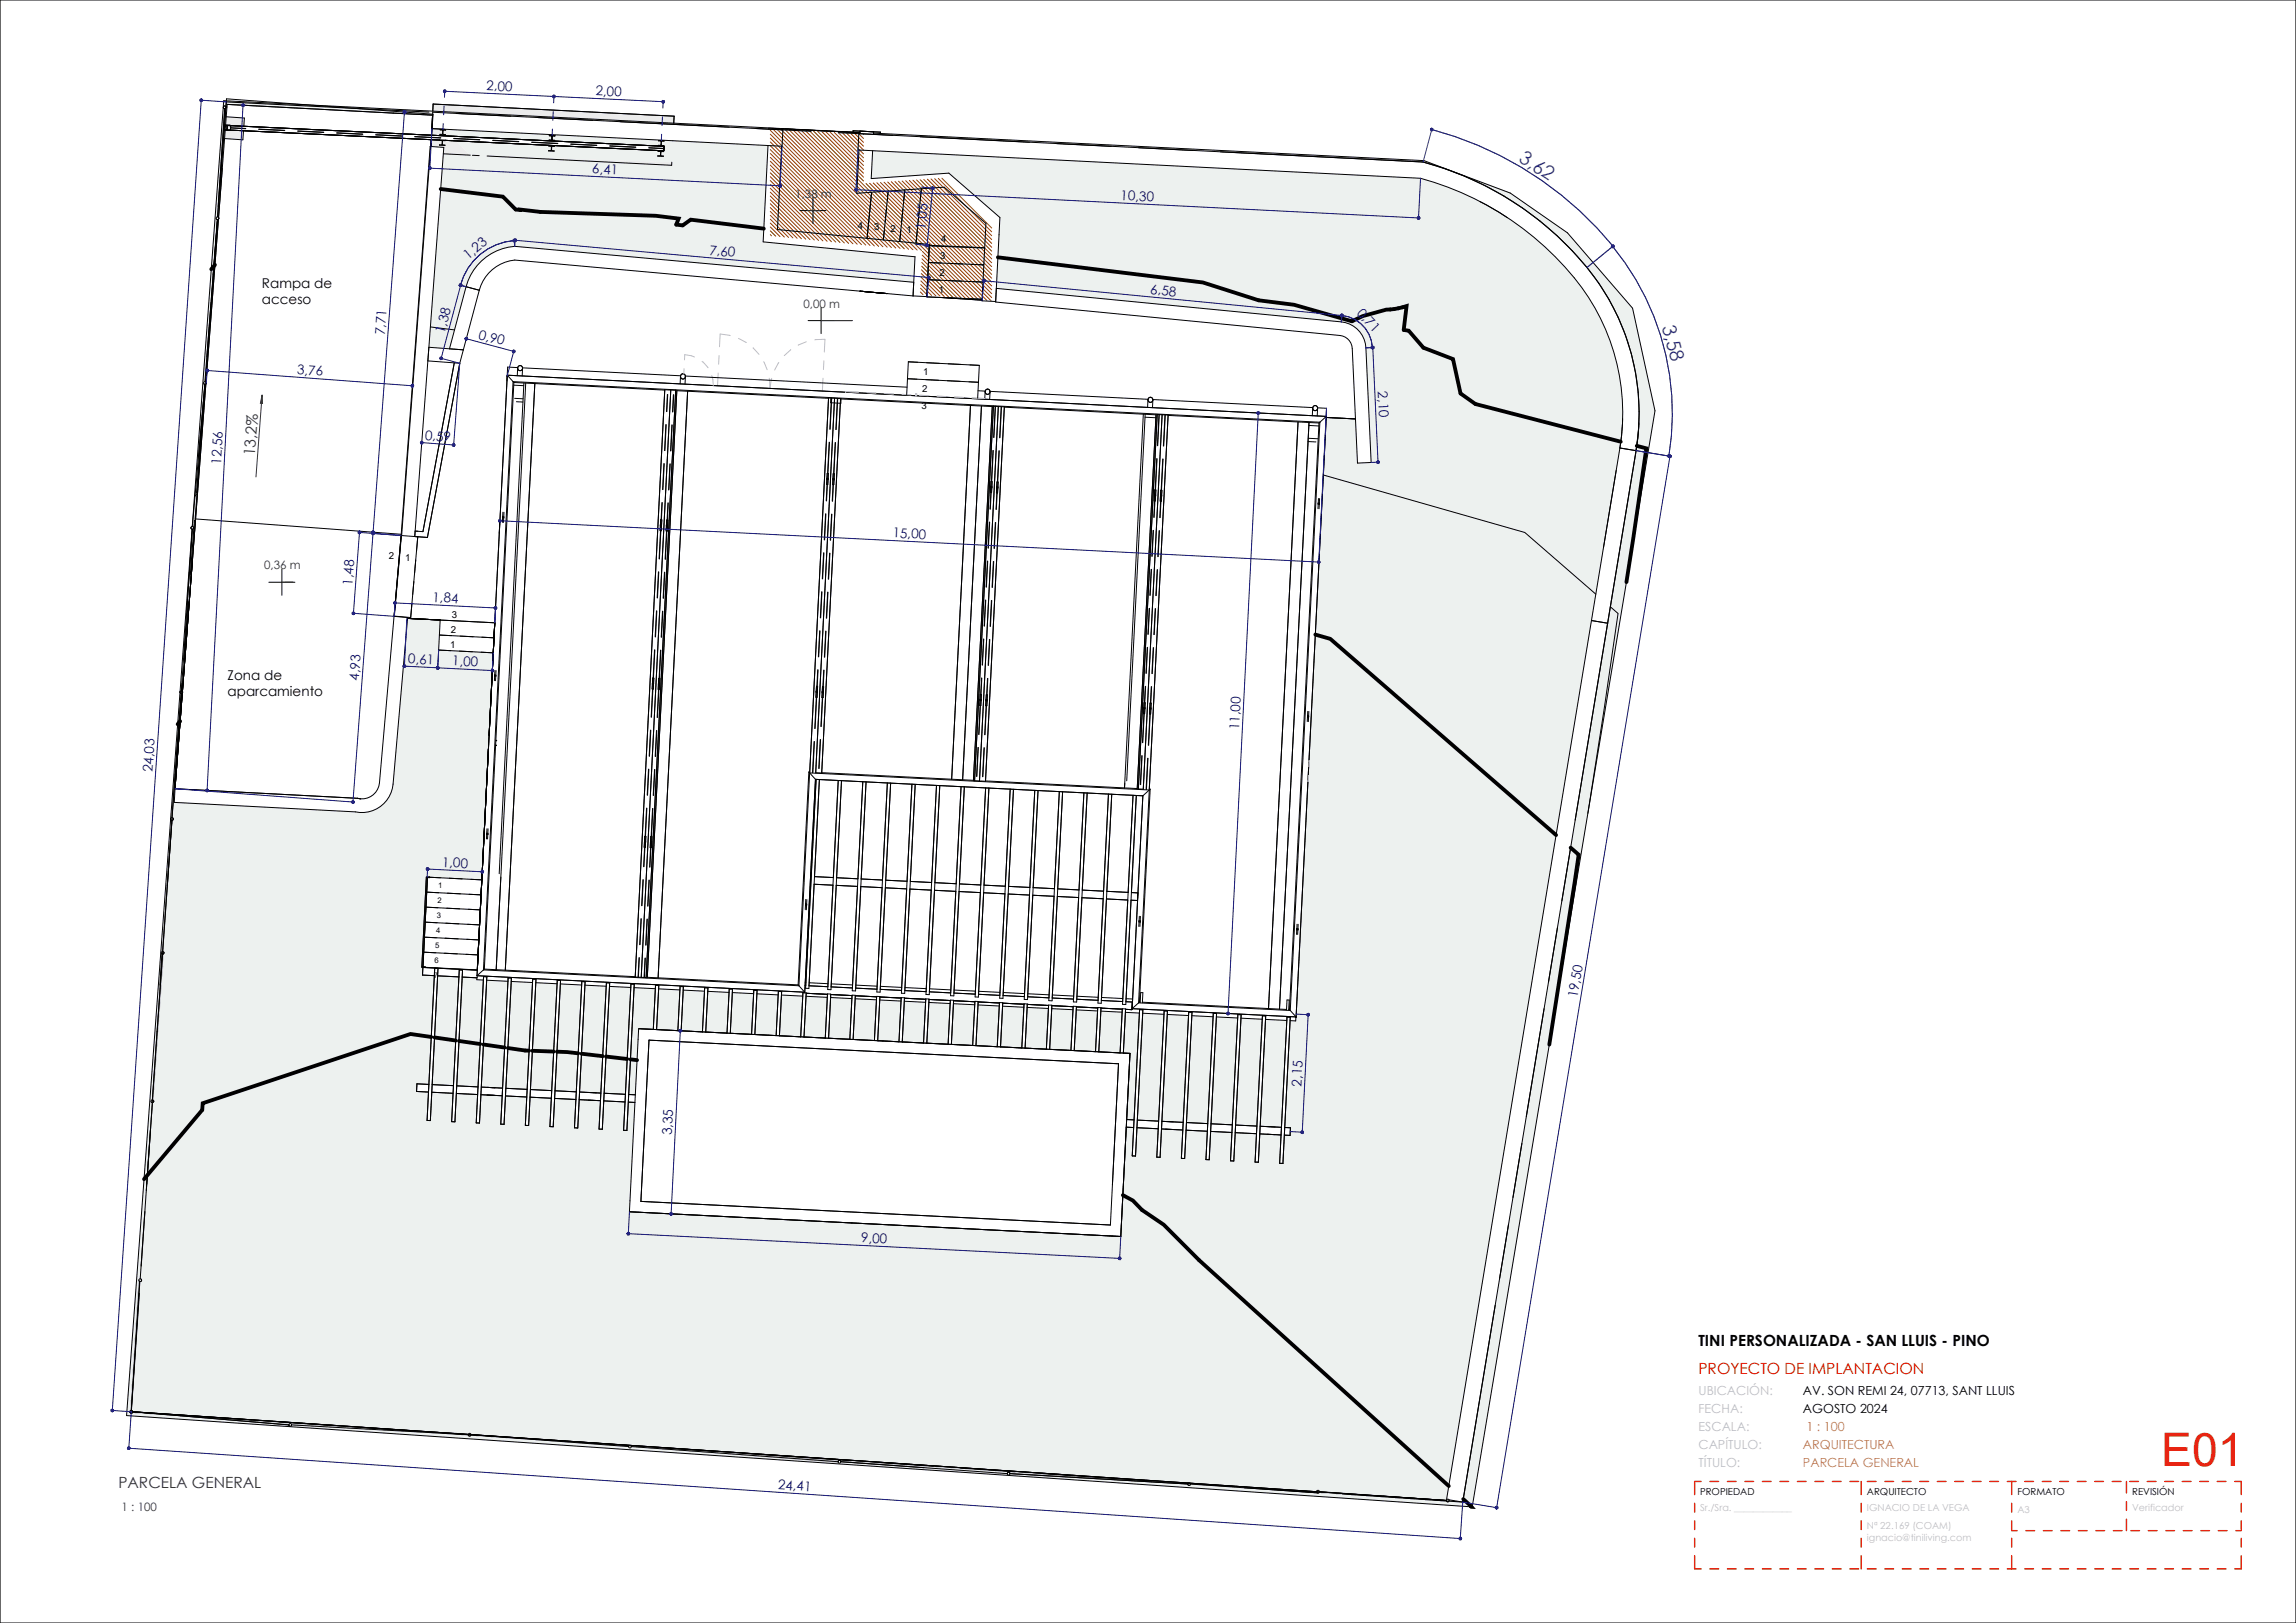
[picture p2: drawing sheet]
<svg xmlns="http://www.w3.org/2000/svg" width="420mm" height="297mm" viewBox="0 0 420 297" stroke-linecap="round" stroke-linejoin="round" font-family="sans-serif">
<defs><g id="words">
<text font-size="8.5" fill="#ff3f00" x="395.3" y="268.3">E01</text>
<g font-size="3.5" fill="#0052a5">
<text x="277.6" y="29.4" transform="rotate(33 277.6 29.4)">3,62</text>
<text x="304" y="59.7" transform="rotate(75 304 59.7)">3,58</text>
</g>
<g font-size="2.8" fill="#353535">
<text x="46.6" y="83.4" transform="rotate(-86 46.6 83.4)">13,2%</text>
<text x="21.7" y="272.3">PARCELA GENERAL</text>
</g>
<text font-size="2.8" x="310.7" y="246.4">TINI PERSONALIZADA - SAN LLUIS - PINO</text>
<text font-size="2.8" fill="#db0000" x="310.7" y="251.4">PROYECTO DE IMPLANTACION</text>
<g font-size="2.5" fill="#0000a0">
<text x="88.9" y="16.5" transform="rotate(3 88.9 16.5)">2,00</text>
<text x="108.9" y="17.4" transform="rotate(3 108.9 17.4)">2,00</text>
<text x="108.3" y="31.7" transform="rotate(3 108.3 31.7)">6,41</text>
<text x="204.9" y="36.6" transform="rotate(3 204.9 36.6)">10,30</text>
<text x="85.6" y="47.6" transform="rotate(-40 85.6 47.6)">1,23</text>
<text x="129.7" y="46.6" transform="rotate(5 129.7 46.6)">7,60</text>
<text x="169.3" y="42" transform="rotate(-84 169.3 42)">1,05</text>
<text x="210.4" y="53.7" transform="rotate(6 210.4 53.7)">6,58</text>
<text x="248.1" y="57.5" transform="rotate(46 248.1 57.5)">0,71</text>
<text x="70.4" y="61.3" transform="rotate(-86 70.4 61.3)">7,71</text>
<text x="81.3" y="61.1" transform="rotate(-75 81.3 61.1)">1,38</text>
<text x="87.4" y="62" transform="rotate(15 87.4 62)">0,90</text>
<text x="54.3" y="68.4" transform="rotate(4 54.3 68.4)">3,76</text>
<text x="252.1" y="71.6" transform="rotate(87 252.1 71.6)">2,10</text>
<text x="77.7" y="80.5" transform="rotate(4 77.7 80.5)">0,59</text>
<text x="40.4" y="85" transform="rotate(-87 40.4 85)">12,56</text>
<text x="163.2" y="98.3" transform="rotate(3 163.2 98.3)">15,00</text>
<text x="64.4" y="107.2" transform="rotate(-86 64.4 107.2)">1,48</text>
<text x="79" y="110.1" transform="rotate(3 79 110.1)">1,84</text>
<text x="65.6" y="124.6" transform="rotate(-86 65.6 124.6)">4,93</text>
<text x="74.6" y="121.3" transform="rotate(3 74.6 121.3)">0,61</text>
<text x="82.7" y="121.8" transform="rotate(3 82.7 121.8)">1,00</text>
<text x="226.7" y="133.6" transform="rotate(-87 226.7 133.6)">11,00</text>
<text x="27.9" y="141.3" transform="rotate(-86 27.9 141.3)">24,03</text>
<text x="80.8" y="158.6" transform="rotate(3 80.8 158.6)">1,00</text>
<text x="288.6" y="182.7" transform="rotate(-81 288.6 182.7)">19,50</text>
<text x="238.1" y="198.8" transform="rotate(-87 238.1 198.8)">2,15</text>
<text x="122.9" y="207.8" transform="rotate(-87 122.9 207.8)">3,35</text>
<text x="157.5" y="227.3" transform="rotate(3 157.5 227.3)">9,00</text>
<text x="142.3" y="272.5" transform="rotate(4 142.3 272.5)">24,41</text>
</g>
<g font-size="2.5">
<text x="47.9" y="52.7">Rampa de</text>
<text x="47.9" y="55.6">acceso</text>
<text x="41.6" y="124.4">Zona de</text>
<text x="41.6" y="127.3">aparcamiento</text>
</g>
<g font-size="2.3" fill="#c0c0c0">
<text x="310.7" y="255.3">UBICACIÓN:</text>
<text x="310.7" y="261.9">ESCALA:</text>
<text x="310.7" y="258.6">FECHA:</text>
<text x="310.7" y="265.2">CAPÍTULO:</text>
<text x="310.7" y="268.5">TÍTULO:</text>
</g>
<g font-size="2.3">
<text x="329.8" y="255.3">AV. SON REMI 24, 07713, SANT LLUIS</text>
<text x="329.8" y="258.6">AGOSTO 2024</text>
</g>
<g font-size="2.3" fill="#ff8040">
<text x="330.4" y="261.9">1 : 100</text>
<text x="329.8" y="268.5">PARCELA GENERAL</text>
<text x="329.8" y="265.2">ARQUITECTURA</text>
</g>
<g font-size="2.1" fill="#353535">
<text x="145.5" y="36.2">1,38 m</text>
<text x="147" y="56.3">0,00 m</text>
<text x="48.3" y="104.2">0,36 m</text>
<text x="22.3" y="276.5">1 : 100</text>
</g>
<g font-size="1.8">
<text x="156.9" y="41.8">4</text>
<text x="159.9" y="42.1">3</text>
<text x="162.9" y="42.4">2</text>
<text x="165.8" y="42.7">1</text>
<text x="172" y="47.4">3</text>
<text x="172.1" y="44.2">4</text>
<text x="171.7" y="53.6">1</text>
<text x="171.9" y="50.5">2</text>
<text x="168.7" y="71.8">2</text>
<text x="168.9" y="68.7">1</text>
<text x="168.6" y="74.9">3</text>
<text x="71.2" y="102.3">2</text>
<text x="74.1" y="102.6">1</text>
<text x="82.6" y="113">3</text>
<text x="82.3" y="118.5">1</text>
<text x="82.5" y="115.7">2</text>
<text x="311" y="273.5">PROPIEDAD</text>
<text x="341.5" y="273.5">ARQUITECTO</text>
<text x="369" y="273.5">FORMATO</text>
<text x="390" y="273.5">REVISIÓN</text>
</g>
<g font-size="1.8" fill="#c0c0c0">
<text x="311" y="276.5">Sr./Sra. ____________</text>
<text x="341.5" y="276.5">IGNACIO DE LA VEGA</text>
<text x="341.5" y="279.8">Nª 22.169 (COAM)</text>
<text x="341.5" y="282">ignacio@tiniliving.com</text>
<text x="369" y="276.8">A3</text>
<text x="390" y="276.5">Verificador</text>
</g>
<g font-size="1.4">
<text x="79.9" y="168">3</text>
<text x="80" y="165.2">2</text>
<text x="80.2" y="162.5">1</text>
<text x="79.6" y="173.4">5</text>
<text x="79.8" y="170.7">4</text>
<text x="79.4" y="178.9">7</text>
<text x="79.5" y="176.2">6</text>
</g>
</g></defs>
<path d="M32.9 126.7l-1.7 23a.25 .25 0 0 1 .4 0 .25 .25 0 0 1 0 .4 .25 .25 0 0 1-.4-.2l-8 109.1 246.1 16.7 33.4-200.5-4.1-18.8-11.9-13.8-10.4-7.3-15.8-5.9-100.7-5v.2l100.6 5.1a57.1 57.1 0 0 1 33.7 24.7 42.1 42.1 0 0 1 5.2 28.1l-31.7 192.3-2.6-.4a.25 .25 0 0 1 0 .4 .25 .25 0 0 1-.4-.1 .25 .25 0 0 1 .1-.3l31.6-192.4a39.5 39.5 0 0 0-11.8-35 55.1 55.1 0 0 0-24.7-14.4l-100.2-5-.2 5.1 14.2-1 9.3 8.1-.6 13 63.3 6.1a5 5 0 0 1 4.3 4.9l.9 20.8-2.5 .1-.4-8-5.3-.3-5.5 109.7-.1 .7h-1l-1 19.5 1 .1v1.4l-1.1-.1-.2 5.2h-.6l.2-5.2-3.9-.2-.2 5.2-.6-.1 .2-5.2-3.9-.2-.2 5.2h-.6l.2-5.2-3.8-.2-.3 5.2h-.6l.3-5.2-3.9-.2-.3 5.2h-.6l.3-5.2-3.9-.2-.3 5.2-.6-.1 .3-5.2-3.9-.2-.3 5.2h-.6l.3-5.2-1.4-.1-1 20-89.9-4.5 1-20h-1.2l-.2 5.1h-.6l.2-5.2-3.9-.2-.2 5.2h-.6l.2-5.2-3.9-.2-.2 5.2h-.6l.2-5.2-3.8-.2-.3 5.2-.6-.1 .3-5.1-3.9-.2-.3 5.1h-.6l.3-5.2-3.9-.2-.3 5.2h-.6l.3-5.2-3.9-.2-.3 5.2h-.6l.3-5.2-3.9-.2-.3 5.2-.6-.1 .3-5.2-3.9-.1-.3 5.1h-.6l.3-5.2-2.2-.1 .1-1.4 2.2 .1 1-19.9-2.2-.1 .1-1.4 9.9 .5 2.9-58.1-10-.5 .3-5.4-5.9-.3-2.7 30.3a5.7 5.7 0 0 1-6.9 5.1l-33.1-1.8 1.4-20-.3 .1zM52.8 260.7a.25 .25 0 0 1 .5 0 .25 .25 0 0 1-.5 0zM25.5 234.5l-1.5 23.6zM23.8 258.1h.3l.2 .2 61.4 4.1 .3-.1 .2 .2 154.7 10.4v-.1l.3-.1 .2 .3 23.2 1.5-23.3-1.5-.2 .2-.2-.3-23.2-1.5a.25 .25 0 0 1 0 .3 .25 .25 0 0 1-.4 0 .25 .25 0 0 1 0-.3l-101.9-6.9 .1 .2a.25 .25 0 0 1-.4 .2 .25 .25 0 0 1 0-.4l-28.9-2a.25 .25 0 0 1-.3 .3 .25 .25 0 0 1-.2-.3l-61.4-4.2a.25 .25 0 0 1-.4 .2 .25 .25 0 0 1-.1-.4zM184.2 269.6a.25 .25 0 0 1 .5 0 .25 .25 0 0 1-.5 0zM118.8 264.9l34.5 2.6 .1-.2 .2-.1 .2 .3-.2 .2zM25.4 234.2a.25 .25 0 0 1 .5 0 .25 .25 0 0 1-.5 0zM231.5 186.5l-1 19.6 3.9 .2 1-19.6zM227 186.3l-1 19.6 3.9 .1 1-19.5zM222.5 186.1l-1 19.5 3.9 .2 1-19.5zM218 185.8l-1 19.6 3.9 .2 1-19.6zM213.5 185.6l-1 19.6 3.9 .2 1-19.6zM209 185.4l-1 19.5 3.9 .2 1-19.5zM205.9 185.2l-.4 7.5h1.2l-.6 12.1 1.3 .1 1-19.5zM27.6 201.5a.25 .25 0 0 1 .5 0 .25 .25 0 0 1-.5 0zM29.6 174.2l.2-.1 .2 .3-.3 .2-1.8 26.6zM116 180.7l-1 19.6h1.2l.6-12.1 2.7 .2 .4-7.5zM111.5 180.5l-1 19.5 3.9 .2 1-19.5zM107 180.3l-1 19.5 3.9 .2 1-19.5zM102.5 180l-1 19.6 3.9 .2 1-19.6zM98 179.8l-1 19.6 3.9 .2 1-19.6zM93.5 179.6l-1 19.5 3.9 .2 1-19.5zM89 179.4l-1 19.5 3.9 .2 1-19.5zM84.5 178.8l-1 19.9 3.9 .2 1-19.6h-1.2v-.4zM80.1 178.6l-1 19.9 3.8 .2 1-20zM201.4 185l-.4 7.5 3.9 .2 .4-7.5zM196.9 184.8l-.4 7.4 3.9 .2 .4-7.4zM192.4 184.6l-.4 7.4 3.9 .2 .4-7.4zM187.9 184.3l-.4 7.5 3.9 .2 .4-7.5zM183.4 184.1l-.4 7.5 3.9 .1 .4-7.4zM178.9 183.9l-.4 7.4 3.9 .2 .4-7.4zM174.4 183.7l-.4 7.4 3.9 .2 .4-7.5zM169.9 183.4l-.4 7.5 3.9 .2 .4-7.5zM165.4 183.2l-.4 7.4 3.9 .2 .4-7.4zM160.9 183l-.4 7.4 3.9 .2 .4-7.4zM156.4 182.7l-.3 7.5 3.8 .2 .4-7.5zM151.9 182.5l-.3 7.5 3.9 .2 .3-7.5zM147.4 182.3l-.3 7.4 3.9 .2 .3-7.4zM142.9 182.1l-.3 7.4 3.9 .2 .3-7.4zM138.5 181.8l-.4 7.5 3.9 .2 .3-7.5zM134 181.6l-.4 7.5 3.9 .2 .4-7.5zM129.5 181.4l-.4 7.4 3.9 .2 .4-7.4zM125 181.2l-.4 7.4 3.9 .2 .4-7.4zM120.5 180.9l-.4 7.5 3.9 .2 .4-7.5zM78 160.5l10.1 .5-.8 16.5-10.1-.5zM65.9 146.2h.1zM40.9 18.4l-5.7 77.9 .2 .1v.3l-.3 .1-2.2 29.8 .2-.2 .3 .1 4.3-56.2a.27 .27 0 0 1-.5-.2 .25 .25 0 0 1 .4-.3l.1 .1 2.3-29.8a.25 .25 0 0 1-.5-.1 .25 .25 0 0 1 .3-.3l.2 .1 1.2-16-.2-.1h.2l.1-.7-.2-.1h.2l.2-3.3zM81.3 23.6l1.3 1.3 38.9 1.9-.1 .8-38-1.8 2.6 2.6-4.9-.3-2.6 35.4 3.7 .3 3.1-11.3a10 10 0 0 1 8.9-7.4l72.9 6.5 .3-4.6-27.8-2.7 .9-17.7zM169.8 48l-.3 6.3zM89.1 28.5l33.8 1.2v.5zM120.4 27.6l1 .1-.5 .1v.7l.4 .1h-1l.5-.2v-.6zM86.4 28.3l1.3 .2zM100.4 26.7h1l-.5 .2v.6l.5 .2-1-.1 .4-.2 .1-.6zM120.5 25.7l1 .1-.5 .1v.7l.4 .1h-1l.4-.1 .1-.2v-.5zM100.5 24.8h1l-.5 .2v.6l.4 .2-1-.1 .5-.2v-.6zM40.9 18.4l.6 1.2 .1-.5 37.5 2 .1-.6 61.4 3.1v-.2l16.7 .8zM40.9 19.6a.25 .25 0 0 1 .5 0 .25 .25 0 0 1-.5 0z" fill="#edf1ef"/>
<g fill="#fff">
<path d="M170 31.9l3.6-.2 9.3 8.1-.2 3.2z"/>
<path d="M159.4 32.7l10.6-.8 2.7 2.3-13.5 1z"/>
<path d="M139.7 41.8l30.3 2.9-.1 2.5-30.3-2.9z"/>
<path d="M169.7 51.2l10.1 .4-.2 3.2-10-.5z"/>
<path d="M169.8 48l10.2 .5-.2 3.1-10.1-.4z"/>
<path d="M170 45l10.1 .4-.1 3.1-10.2-.5z"/>
<path d="M168.5 34.5l4.2-.3 7.6 6.7-.2 4.5-9.5-.4h-.6v-.3l-2.4-.2z"/>
<path d="M172.9 54.5l6.7 .4v-.1z"/>
<path d="M247.4 63.8l2.5-.2 .9 21-2.5 .1z"/>
<path d="M245.3 58.9a5 5 0 0 1 4.6 4.7l-2.5 .2a2.51 2.51 0 0 0-2.3-2.4z"/>
<path d="M182.3 52.8l63 6.1-.2 2.5-63-6.1z"/>
<path d="M94.1 45.1l73 6.5-.1 2.5-72.9-6.5z"/>
<path d="M88.1 47.7a10.1 10.1 0 0 1 6-2.6v2.5a7.5 7.5 0 0 0-6.4 5.5l-2.4-.6a10.1 10.1 0 0 1 2.8-4.8z"/>
<path d="M85.3 52.5l2.4 .6-2.9 10.9-2.6-.2z"/>
<path d="M78.5 63.5l6.3 .5-.7 2.5-5.8-.5z"/>
<path d="M78.7 26.8l2.5 .2-5.3 71.2-2.5-.2z"/>
<path d="M72.1 112.8l2.5 .2-2.7 30.5-2.5-.2z"/>
<path d="M65.4 146.1a3.2 3.2 0 0 0 4-2.8l2.5 .2a5.7 5.7 0 0 1-6.9 5.1z"/>
<path d="M32 144.3l33.4 1.8-.4 2.5-33.1-1.8z"/>
<path d="M240.1 74.8a.46 .46 0 0 0 .4 .3 .46 .46 0 0 0 .5-.3l-.1 1.3h-.8z"/>
<path d="M237.4 77.2l2 .1-5.4 107.3-2-.1z"/>
<path d="M239.4 77.3l1.9 .1-5.4 107.3h-.2l.1-1.7h-.4l-.1 1.7-1.3-.1z"/>
<path d="M210 73.2v.2a.44 .44 0 0 0 .5 .2 .44 .44 0 0 0 .4-.3l-.1 1.3-.9-.1z"/>
<path d="M207.7 75.7l1.4 .1-3.4 68.4-1.5-.1z"/>
<path d="M211.5 75.8h.2l-3.5 68.6h-.2z"/>
<path d="M209.5 75.8l2 .1-3.5 68.4-2.3-.1v-.9l.4-.4z"/>
<path d="M180.2 71.8a.46 .46 0 0 0 .4 .4 .46 .46 0 0 0 .5-.4l-.1 1.3-.9-.1z"/>
<path d="M177.5 74.2l2 .1-3.4 68.4-2-.1z"/>
<path d="M181.5 74.3h.2l-3.4 68.6h-.2z"/>
<path d="M179.5 74.3l2 .1-3.4 68.4-2-.1z"/>
<path d="M124.5 69a.46 .46 0 0 0 .4 .4 .46 .46 0 0 0 .5-.4l-.1 1.3-.9-.1z"/>
<path d="M125.8 71.6h.6l-5.4 107.4-.6-.1z"/>
<path d="M123.6 71.4h.2l-5.4 107.5h-.2z"/>
<path d="M123.8 71.5l2 .1-5.4 107.3-2-.1z"/>
<path d="M94.7 67.5a.46 .46 0 0 0 .4 .3 .46 .46 0 0 0 .5-.3l-.1 1.3-.9-.1z"/>
<path d="M96.2 70.1l1.6 .1-5.4 107.3-1.6-.1z"/>
<path d="M94 70l1.8 .1-4.5 89.8 .3 .6-.8 16.9-2.2-.1 2.1-40.9h.1l-.1-.1v-.8h.1h-.1z"/>
<path d="M147.3 180.3h.1v.5l.6 .1v-.5l3.4 .1v.6h.6v-.5l3.9 .2v.5h.6v-.5l3.9 .2v.5h.6v-.5l3.9 .2v.5l.6 .1v-.5l3.9 .1v.6h.6v-.5l3.9 .2v.5h.6v-.5l3.9 .2v.5h.6v-.5l3.9 .2v.5l.6 .1v-.5l3.9 .2v.5h.6v-.5l3.9 .2v.5h.5l.1-.5 3.9 .2-.1 .5 .6 .1 .1-.6 3.9 .2-.1 .5 .6 .1 .1-.5 3.9 .2-.1 .5h.6l.1-.5h1.1v1.4l-59.6-3-.4-.1z"/>
<path d="M213.7 76l23.7 1.2-5.4 107.3-23-1.1 .1-1.8h-.4l-.1 1.8h-.2l2-39h-.2z"/>
<path d="M116.8 188.2l89.9 4.5-.1 2-89.9-4.5z"/>
<path d="M118.7 190.3l85.9 4.3-1.5 29.5-85.9-4.3z"/>
<path d="M204.6 194.6l2 .1-1.6 31.5-2-.1z"/>
<path d="M115.2 219.7l87.9 4.4-.1 2-87.9-4.4z"/>
<path d="M116.7 190.2l2 .1-1.5 29.5-2-.1z"/>
<path d="M153.8 73l23.7 1.2-3.4 68.4-23.8-1.2 3.4-67.6h.1z"/>
<path d="M126.4 71.6l25.2 1.3-3.5 68.4h-.1l-2 38.9-25-1.2z"/>
<path d="M167.4 47l2.5 .2-.4 7.1-2.5-.2z"/>
<path d="M210.4 128.6l.2 .1-.1 .9h-.2z"/>
<path d="M210.3 129.6h.2v.1h-.2z"/>
<path d="M210.3 129.7h.2v1l-.2-.1z"/>
<path d="M212.3 89.7h.2v.9h-.2z"/>
<path d="M212.3 90.6h.2v.2h-.2z"/>
<path d="M212.3 90.8h.2l-.1 .9h-.2z"/>
<path d="M208.4 167.7h.2v.8h-.2z"/>
<path d="M208.4 168.5h.2v.2h-.2z"/>
<path d="M208.4 168.7h.2l-.1 .8h-.2z"/>
<path d="M149.4 125.6h.2l-.1 .9h-.2z"/>
<path d="M149.3 126.5h.2v.2l-.2-.1z"/>
<path d="M149.3 126.6l.2 .1v.9h-.2z"/>
<path d="M151.3 86.6h.2v1h-.2z"/>
<path d="M151.3 87.6h.2v.1h-.2z"/>
<path d="M151.3 87.7h.2l-.1 .9h-.2z"/>
<path d="M147.4 164.6h.2l-.1 .9h-.1z"/>
<path d="M147.3 165.5h.2v.1h-.1z"/>
<path d="M147.3 165.6h.2v.9h-.2z"/>
<path d="M120.5 124.1h.2l-.1 1h-.2z"/>
<path d="M120.4 125.1h.2v.1h-.2z"/>
<path d="M120.4 125.2h.2v.9h-.2z"/>
<path d="M122 95.2h.2l-.1 .9h-.2z"/>
<path d="M121.9 96.1h.2v.1h-.2z"/>
<path d="M121.9 96.2h.2v1h-.2z"/>
<path d="M119 153.1h.2v.9h-.2z"/>
<path d="M119 154h.2v.2h-.2z"/>
<path d="M119 154.2h.2l-.1 .9h-.2z"/>
<path d="M119.4 124.1h.2v.9h-.2z"/>
<path d="M119.3 125h.3l-.1 .1h-.1z"/>
<path d="M119.3 125.1h.2v1h-.2z"/>
<path d="M120.9 95.1h.2l-.1 .9h-.2z"/>
<path d="M120.8 96.1l.2-.1v.2h-.2z"/>
<path d="M120.8 96.2h.2v.9h-.2z"/>
<path d="M117.9 153h.2v1h-.2z"/>
<path d="M117.9 154h.2v.1h-.2z"/>
<path d="M117.9 154.1h.2l-.1 .9h-.2z"/>
<path d="M90.5 122.7h.2v.9l-.2-.1z"/>
<path d="M90.5 123.6h.2v.1h-.2z"/>
<path d="M90.5 123.7h.2l-.1 .9-.2-.1z"/>
<path d="M92 93.7h.2l-.1 .9h-.2z"/>
<path d="M91.9 94.6h.2v.1h-.2z"/>
<path d="M91.9 94.7h.2v.9h-.2z"/>
<path d="M89.1 151.6l.2 .1-.1 .8h-.2z"/>
<path d="M89 152.5h.2v.2l-.2-.1z"/>
<path d="M89 152.6l.2 .1v.8h-.2z"/>
<path d="M211.2 89.6l.2 .1v.9h-.2z"/>
<path d="M211.2 90.6h.2v.1h-.2z"/>
<path d="M211.2 90.7h.2l-.1 1-.2-.1z"/>
<path d="M182.4 88.2h.2l-.1 .9h-.2z"/>
<path d="M182.3 89.1h.2v.2h-.2z"/>
<path d="M182.3 89.3h.2v.9h-.2z"/>
<path d="M181.3 88.1h.2l-.1 1h-.2z"/>
<path d="M181.2 89.1h.2v.1h-.2z"/>
<path d="M181.2 89.2h.2v.9h-.2z"/>
<path d="M152.4 86.7h.2v.9h-.2z"/>
<path d="M152.4 87.6h.2v.2h-.2z"/>
<path d="M152.4 87.8h.2l-.1 .9h-.2z"/>
<path d="M209.3 128.6h.2l-.1 .9h-.2z"/>
<path d="M209.2 129.5h.2v.2h-.2z"/>
<path d="M209.2 129.7h.2v.9h-.2z"/>
<path d="M180.4 127.1h.2v1h-.2z"/>
<path d="M180.4 128.1h.2v.1h-.2z"/>
<path d="M180.4 128.2h.2l-.1 .9h-.2z"/>
<path d="M179.3 127.1h.2v.9h-.2z"/>
<path d="M179.3 128h.2v.2h-.2z"/>
<path d="M179.3 128.2h.2l-.1 .9h-.2z"/>
<path d="M150.5 125.6h.2l-.1 1h-.2z"/>
<path d="M150.4 126.6h.2v.1h-.2z"/>
<path d="M150.4 126.7h.2v.9h-.2z"/>
<path d="M207.9 145.6l-.9 17.7 1.1 .1v1.4l-1.2-.1-.9 18 1.2 .1 1.9-37.2zM202.4 164.5l-.9 18 3.9 .2 .9-18zM197.9 164.3l-.9 18 3.9 .2 .9-18zM193.4 164l-.9 18.1 3.9 .2 .9-18.1zM188.9 163.8l-.9 18 3.9 .2 .9-18zM184.4 163.6l-.9 18 3.9 .2 .9-18zM179.9 163.4l-.9 18 3.9 .2 .9-18zM175.4 163.1l-.9 18.1 3.9 .2 .9-18.1zM170.9 162.9l-.9 18 3.9 .2 .9-18zM166.4 162.7l-.9 18 3.9 .2 .9-18zM162 162.4l-1 18.1 3.9 .2 .9-18.1zM157.5 162.2l-.9 18.1 3.8 .1 1-18zM153 162l-.9 18 3.9 .2 .9-18zM148.9 161.8l-.9 18 3.5 .2 .9-18zM149.2 142.6l-1.9 37.2h.1l1.9-37.2zM203.4 145.3l-.9 17.8 3.9 .2 .9-17.8zM198.9 145.1l-.9 17.8 3.9 .2 .9-17.8zM194.4 144.9l-.9 17.7 3.9 .2 .9-17.7zM189.9 144.6l-.9 17.8 3.9 .2 .9-17.8zM185.4 144.4l-.9 17.8 3.9 .2 .9-17.8zM180.9 144.2l-.9 17.8 3.9 .2 .9-17.8zM176.4 144l-.9 17.7 3.9 .2 .9-17.7zM171.9 143.7l-.9 17.8 3.9 .2 .9-17.8zM167.4 143.5l-.9 17.8 3.9 .2 .9-17.8zM162.9 143.3l-.9 17.8 3.9 .2 .9-17.8zM158.4 143.1l-.9 17.7 3.9 .2 .9-17.7zM153.9 142.8l-.9 17.8 3.9 .2 .9-17.8zM149.9 142.6l-.9 17.8 3.4 .2 .9-17.8z"/>
<path d="M35.8 95l-3.8 49.3 33.4 1.8a3.2 3.2 0 0 0 4-2.9l4-45.4zM78.9 25.6l-.1 1.2z"/>
<path d="M89.4 50a7.5 7.5 0 0 0-1.8 3.3l-3.5 13.2-5.9 31.8-1.8-.1-1.3 14.8-3-.3 1.3-14.7-1.3 14.8 2.5 .2v.2l15.9 .8 2.4-46.8h1.8l.1-.2 .4-.1 .2 .1 .2 .3 28.9 1.5 .1-.3a.44 .44 0 0 1 .5-.1 .44 .44 0 0 1 .3 .4l40.5 2 .3-4.6 12.9 .7-.2 4.6 1.3 .1 .2-.3 .3-.1 .2 .1 .2 .3 28.9 1.4 .1-.2 .4-.1 .2 .1 .2 .3 29.2 1.5 .2-.3 .3-.1 .2 .1 .2 .3 1.7 .1-.1 1.7 5.3 .3-.6-13.1a2.48 2.48 0 0 0-2.3-2.2l-62.9-6.2-2.5-.2v-.1l-13-.8-72.5-6.5a7.6 7.6 0 0 0-4.7 2.4zM78.3 66l-2.4 31.2 1.5 .1 5.7-30.9z"/>
<path d="M157.1 27.4l-.4 8 2.5-.2 .4-7.6zM157.3 24v.5l2.5 .1v-.5z"/>
<path d="M121.6 71.3l-5.4 107.5h1.1l5.4-107.4zM117.9 153h.2l-.1 2h-.2zM119.4 124.1h.2l-.1 2h-.2zM120.9 95.1h.2l-.1 2h-.2z"/>
<path d="M122.7 71.4l-5.4 107.4 .9 .1 5.4-107.5zM119 153.1h.2l-.1 2h-.2zM120.5 124.1h.2l-.1 2h-.2zM122 95.2h.2l-.1 2-.2-.1z"/>
<path d="M151.6 72.8l-3.5 68.6h1.1l3.5-68.5zM149.4 125.6h.2l-.1 2h-.2zM151.3 86.6h.2l-.1 2h-.2z"/>
<path d="M152.7 72.9l-3.5 68.5h1.1l3.5-68.5zM150.5 125.6h.2l-.1 2h-.2zM152.4 86.7h.2l-.1 2h-.2z"/>
<path d="M181.7 74.3l-3.4 68.5 .9 .1 3.4-68.5zM179.3 127.1h.2l-.1 2h-.2zM181.3 88.1h.2l-.1 2h-.2z"/>
<path d="M182.6 74.4l-3.4 68.5h1.1l3.4-68.5zM180.4 127.1h.2l-.1 2h-.2zM182.4 88.2h.2l-.1 2h-.2z"/>
<path d="M211.7 75.9l-3.5 68.5h.9l3.5-68.5zM209.3 128.6h.2l-.1 2h-.2zM211.2 89.6l.2 .1-.1 2-.2-.1z"/>
<path d="M212.6 75.9l-3.5 68.5 1.1 .1 3.5-68.5zM210.4 128.6l.2 .1-.1 2-.2-.1zM212.3 89.7h.2l-.1 2h-.2z"/>
<path d="M85.7 262.5a.24 .24 0 0 0 .2 .3 .24 .24 0 0 0 .2-.3zM85.7 262.3v.2h.5l-.2-.2z"/>
<path d="M241 74.6v1.5l1.6 .1 .1-1.5zM210.9 73.1l-.1 1.5 29.3 1.5v-1.5zM181.1 71.6v1.5l28.8 1.4 .1-1.4zM178.9 71.5l-.1 1.4h1.3l.1-1.3zM125.4 68.8l-.1 1.5 40.6 1.9v-1.4zM95.6 67.3l-.1 1.5 28.9 1.4 .1-1.4zM92.9 67.2l-.2 2.5 .1-1h1.8l.1-1.4z"/>
<path d="M206 182.7v.6h1.1v.5l-.1 .9h-1.1v.5l2.5 .2 .1-.7 .6 .1-.1 .6 3.9 .2 .1-.6h.5v.6l3.9 .2v-.6h.6v.6l3.9 .2v-.6l.6 .1v.6l3.9 .2v-.7l.6 .1v.6l3.9 .2v-.6h.6v.6l3.9 .2v-.6h.6v.7h1v-.7l-29.9-1.6 .1-1.7zM201.4 184.5v.5l3.9 .2v-.5zM196.9 184.2v.6l3.9 .2v-.6zM192.4 184v.6l3.9 .2v-.6zM187.9 183.8v.5l3.9 .2v-.5zM183.4 183.6v.5l3.9 .2v-.5zM178.9 183.3v.6l3.9 .2v-.6zM174.4 183.1v.6l3.9 .1v-.5zM169.9 182.9v.5l3.9 .2v-.5zM165.4 182.6v.6l3.9 .2v-.6zM201.5 182.5v.6l3.9 .2v-.6zM161 182.4l-.1 .6 3.9 .2v-.6zM197 182.3v.5l3.9 .2v-.5zM156.5 182.2l-.1 .5 3.9 .2 .1-.5zM192.5 182.1v.5l3.9 .2v-.5zM152 182l-.1 .5 3.9 .2 .1-.5zM188 181.8v.6l3.9 .2v-.6zM147.5 181.7l-.1 .6 3.9 .2 .1-.6zM183.5 181.6v.6l3.9 .2v-.6zM87.3 178.5l-.1 .8h1.2l.1-.6h.6l-.1 .7 3.9 .2v-.7l.6 .1v.6l3.9 .2v-.7l.6 .1v.6l3.9 .2v-.6h.6v.6l3.9 .2v-.6h.6v.7l3.9 .2v-.7l.6 .1v.6l3.9 .2v-.6h.6v.6l3.9 .2v-.6h.6v.6l3.9 .2v-.6h.6v.7l3.9 .2v-.7l.6 .1v.6l3.9 .2v-.6h.6v.6l3.9 .2v-.6h.6v.6l3.8 .2 .1-.6 .6 .1-.1 .6 3.9 .2 .1-.7h.2zM179 181.4v.5l3.9 .2v-.5zM174.5 181.2v.5l3.9 .2v-.5zM170 180.9v.6l3.9 .2v-.6zM165.5 180.7v.6l3.9 .1v-.5zM161 180.5v.5l3.9 .2v-.5zM156.6 180.3l-.1 .5 3.9 .2v-.6zM152.1 180l-.1 .6 3.9 .2 .1-.6zM148 179.8v.6l3.4 .1 .1-.5zM147.3 179.8v.5h.1v-.5z"/>
<path d="M240.4 75.1h.2zM240.9 74.3v.1zM241 74.6v.1zM240.5 74.2h.1z"/>
<path d="M210.3 73.6h.2zM210.7 72.8l.1 .1zM210.9 73.1v.1zM210.4 72.7h.1z"/>
<path d="M180.5 72.1l.2 .1zM180.9 71.3l.1 .1zM181.1 71.6v.1zM180.6 71.2h.2z"/>
<path d="M124.8 69.3l.2 .1zM125.4 68.8v.1zM125.2 68.5l.1 .1zM124.9 68.4h.1z"/>
<path d="M95 67.8h.2zM95.4 67l.1 .1zM95.6 67.3v.1zM95.1 66.9h.2z"/>
<path d="M183.7 74.5l-3.4 68.4 23.9 1.2 3.5-68.4zM209.1 75.8l-3.4 67.5 .4-.4 3.4-67.1z"/>
<path d="M97.8 70.2l-5.4 107.3 23.8 1.2 5.4-107.3zM95.8 70.1l-4.5 89.8 .3 .6 4.6-90.4z"/>
<path d="M140.5 26.6l-.8 15.2 2.5 .2 .8-15.2zM140.6 23.5v.1l2.5 .2v-.2z"/>
<circle cx="37.5" cy="70.1" r=".25"/>
<circle cx="35.2" cy="96.6" r=".25"/>
<circle cx="33.2" cy="126.6" r=".25"/>
<circle cx="31.5" cy="149.9" r=".25"/>
<circle cx="29.7" cy="174.3" r=".25"/>
<circle cx="27.9" cy="201.5" r=".25"/>
<circle cx="39.8" cy="39.9" r=".25"/>
<circle cx="25.6" cy="234.2" r=".25"/>
<circle cx="24" cy="258.3" r=".25"/>
<circle cx="53.1" cy="260.7" r=".25"/>
<circle cx="153.6" cy="267.5" r=".25"/>
<circle cx="184.5" cy="269.6" r=".25"/>
<circle cx="217.5" cy="271.5" r=".25"/>
<circle cx="241.1" cy="272.9" r=".25"/>
<circle cx="240.6" cy="74.7" r=".46"/>
<circle cx="210.4" cy="73.2" r=".46"/>
<circle cx="180.7" cy="71.7" r=".47"/>
<circle cx="124.9" cy="68.9" r=".47"/>
<circle cx="95.1" cy="67.4" r=".45"/>
</g>
<path d="M159.8 24.1v.3h1.2v-.2zM156.1 23.9l-.1 .3h1.3v-.2z" fill="#ebebeb"/>
<g fill="#fff">
<path d="M208.7 181.6h.4l-.1 1.9-.4-.1z"/>
<path d="M235.4 183h.4l-.1 1.8h-.4z"/>
<path d="M77.4 177l9.9 .5v1.4l-2.8-.1 .1-1.3h-.6l-.1 1.2-3.8-.1v-1.4l-.6-.1v1.4l-2.2-.1z"/>
<path d="M235.4 186.1h.6l-1.3 26.8h-.6z"/>
<path d="M80.5 23.7h1l-.4 .2-.1 .6 .5 .2h-1l.4-.2 .1-.6z"/>
<path d="M100.5 24.8h1l-.5 .1v.6l.4 .3-1-.1 .5-.1 .1-.6z"/>
<path d="M120.5 25.7l1 .1-.5 .1v.5v.2l.4 .1h-1l.5-.2v-.6z"/>
<path d="M152 72.8l1.9 .1-.1 .9h-.1l.1-.9z"/>
<path d="M80.4 25.6l1 .1-.4 .1-.1 .6 .5 .2h-1l.5-.1v-.7z"/>
<path d="M120.4 27.6l1 .1-.5 .1v.6l.4 .2h-1l.5-.1v-.7z"/>
<path d="M100.4 26.7h1l-.5 .1v.6l.5 .3-1-.1 .4-.1 .1-.6z"/>
<path d="M165.5 34.8l3-.3-.9 10-3-.3z"/>
<path d="M162.5 35l3-.2-.9 9.4-3-.3z"/>
<path d="M159.4 35.2l3.1-.2-.9 8.9-3-.3z"/>
<path d="M143.1 23.6l14.2 .7v.1h-.2l-.2 3h.2l-.4 8 2.7-.2-.8 8.4-16.4-1.6z"/>
<path d="M239.2 130.2h.2v.8h-.2z"/>
<path d="M239.2 131h.2v.2h-.2z"/>
<path d="M239.2 131.2h.2l-.1 .8h-.2z"/>
<path d="M241.2 91.2h.2l-.1 .9h-.2z"/>
<path d="M241.1 92.1h.2v.1h-.2z"/>
<path d="M241.1 92.2h.2v.9h-.2z"/>
<path d="M237.3 169.1h.2l-.1 .9h-.2z"/>
<path d="M237.2 170h.2v.1h-.2z"/>
<path d="M237.2 170.1h.2v.9h-.2z"/>
<path d="M78.2 160.6l9.9 .4-.1 2.7-9.9-.5z"/>
<path d="M78.1 163.2l9.9 .5-.2 2.8-9.9-.5z"/>
<path d="M77.9 166l9.9 .5-.1 2.7-9.9-.5z"/>
<path d="M77.8 168.7l9.9 .5-.1 2.8-10-.5z"/>
<path d="M77.6 171.5l10 .5-.2 2.7-9.9-.5z"/>
<path d="M77.5 174.2l9.9 .5-.1 2.8-9.9-.6z"/>
<path d="M78 160.5h.2l-.8 16.5h-.2z"/>
<path d="M78.2 160.5h.4v.1z"/>
<path d="M77.4 176.9h.4v.1h-.4z"/>
<path d="M241.3 77.4l.1-.1-5.4 107.6-.1-.2z"/>
<path d="M208.3 183.5l.1-.1 27.3 1.3 .3 .2z"/>
<path d="M207.1 184.6l1.2-1.1 27.7 1.4 1.1 1.2z"/>
<path d="M210.2 144.6l.2-.2-2 39-.1 .1z"/>
<path d="M148 141.3l30.1 1.5v.1h2.2l27.7 1.4v.1h2.4l-.2 .2-62.1-3.2z"/>
<path d="M148.1 141.4l62.1 3.2-1.1 1-59.9-3z"/>
<path d="M148 141.3l.1 .1-2 39-.1-.2z"/>
<path d="M88.4 177.5l.2-.2 27.6 1.4 2.2 .2v-.1l27.6 1.4 .1 .2z"/>
<path d="M87.3 178.5l1.1-1 57.7 2.9 1.1 1.1z"/>
<path d="M93.9 69.8l.1 .2-5.4 107.3-.2 .2z"/>
<path d="M93.9 69.8l147.5 7.5-.1 .1-27.6-1.4-2-.2-.2 .1-27.8-1.4-2-.2-.2 .1-57.7-2.9v-.1h-2.2l-27.6-1.4z"/>
<path d="M92.8 68.7l149.8 7.5-1.2 1.1-147.5-7.5z"/>
<path d="M166.2 66.2l12.9 .7-.1 3.1-13-.7z"/>
<path d="M166 69.3l13 .7-.2 2.9-11.1-.6v-.2h-.2v.2l-1.6-.1z"/>
<path d="M180.3 40.9l2.4 2.1-.6 12.2-2.5-.2z"/>
<path d="M157.1 24.4l103.2 5.2-.5 3-102.9-5.2z"/>
<path d="M260.3 29.6a58.3 58.3 0 0 1 30 19.3l-2.3 2a55.1 55.1 0 0 0-28.2-18.3z"/>
<path d="M288 50.9l2.3-2a42.1 42.1 0 0 1 9 33.6l-3-.5a39.1 39.1 0 0 0-8.3-31.1z"/>
<path d="M296.3 82l3 .5-5.2 31.5-3-.5z"/>
<path d="M291.1 113.5l3 .5-26.5 160.8-2.7-.5-.3 .1z"/>
<path d="M123.2 22.8l20 1-.1 3-20-1z"/>
<path d="M115 200.3l-.1 1.4h1.2l.1-1.4zM110.5 200l-.1 1.4 3.9 .2 .1-1.4zM106 199.8l-.1 1.4 3.9 .2 .1-1.4zM101.5 199.6v1.4l3.8 .2 .1-1.4zM97 199.4v1.4l3.9 .2v-1.4zM92.5 199.1v1.4l3.9 .2v-1.4zM88 198.9v1.4l3.9 .2v-1.4zM83.5 198.7v1.4l3.9 .2v-1.4zM79.1 198.5l-.1 1.4 3.9 .1v-1.3zM76.3 198.3l-.1 1.4 2.2 .1 .1-1.4z"/>
<path d="M235 206.3l-.1 1.4 1.1 .1v-1.4zM230.5 206.1l-.1 1.4 3.9 .2 .1-1.4zM226 205.9l-.1 1.3 3.9 .2 .1-1.4zM221.5 205.6v1.4l3.8 .2 .1-1.4zM217 205.4v1.4l3.9 .2v-1.4zM212.5 205.2v1.4l3.9 .2v-1.4zM208 204.9v1.4l3.9 .2v-1.4zM206.1 204.8l-.1 1.4 1.4 .1v-1.4z"/>
<path d="M241.4 77.3l-5.4 107.6 1.1 1.2 5.5-109.9zM237.3 169.1h.2l-.1 1.9h-.2zM239.2 130.2h.2l-.1 1.8h-.2zM241.2 91.2h.2l-.1 1.9h-.2z"/>
<path d="M209.1 145.6l-2 39 1.2-1.1 1.9-38.9zM208.4 167.7h.2l-.1 1.8h-.2z"/>
<path d="M148.1 141.4l-2 39 1.1 1.1 2-38.9zM147.4 164.6h.2l-.1 1.9h-.2z"/>
<path d="M92.8 68.7l-5.5 109.8 1.1-1 5.5-107.7zM89.1 151.6l.2 .1-.1 1.8h-.2zM90.5 122.7h.2l-.1 1.9-.2-.1zM92 93.7h.2l-.1 1.9h-.2z"/>
</g>
<path d="M41.4 21.4l-.1 1.5h.8l-.5 .2v.6l.4 .2-.8-.1-.1 1.6 3.3 .2 .1-1.7-2.3-.1v-.8l2.4 .1 .1-1.5zM41.3 23l-.1 .8h.2l.1-.2v-.6z" fill="#ebebeb"/>
<g fill="#fff">
<path d="M41.1 22.9h1l-.5 .1v.6l.4 .3-1-.1 .5-.1v-.6z"/>
<path d="M73.4 98l3 .2-1.3 14.8-3-.3z"/>
<path d="M80.4 116.2l10 .5-.2 2.7-10-.5z"/>
<path d="M80.5 113.5l10 .5-.1 2.7-10-.5z"/>
<path d="M41.1 25.4l-5.3 69.6 37.6 2.8 5.3-71h.1l.1-1.2-34.4-1.7-.1 1.7zM41.6 19.1l-.2 2.3 3.3 .2-.1 1.5 34.3 1.6 .2-3.6zM41.4 18.1v.3l15 .8z"/>
</g>
<path d="M78.9 25.7l-.1 1.1z" fill="#ebebeb"/>
<g fill="#fff">
<path d="M230.9 185.9h.6l-1.3 26.8-.6-.1z"/>
<path d="M226.4 185.7h.6l-1.3 26.7h-.6z"/>
<path d="M221.9 185.4h.6l-1.3 26.8h-.6z"/>
<path d="M217.4 185.2h.6l-1.3 26.8h-.6z"/>
<path d="M212.9 185h.6l-1.3 26.8-.6-.1z"/>
<path d="M208.5 184.8h.6l-1.4 26.7h-.6z"/>
<path d="M79.5 177.1l.6 .1-1.4 27.8h-.6z"/>
<path d="M84 177.5h.6l-1.4 27.8-.6-.1z"/>
<path d="M88.5 178.7h.6l-1.4 26.8h-.6z"/>
<path d="M92.9 178.9l.6 .1-1.3 26.7h-.6z"/>
<path d="M97.4 179.1l.6 .1-1.3 26.7h-.6z"/>
<path d="M101.9 179.4h.6l-1.3 26.8-.6-.1z"/>
<path d="M106.4 179.6h.6l-1.3 26.8h-.6z"/>
<path d="M110.9 179.8l.6 .1-1.3 26.7h-.6z"/>
<path d="M115.4 180.1h.6l-1.3 26.7h-.6z"/>
<path d="M119.9 180.3h.6l-.4 8.1h-.6z"/>
<path d="M124.4 180.5h.6l-.4 8.1h-.6z"/>
<path d="M128.9 180.7l.6 .1-.4 8h-.6z"/>
<path d="M133.4 181h.6l-.4 8.1-.6-.1z"/>
<path d="M137.9 181.2h.6l-.4 8.1h-.6z"/>
<path d="M142.4 181.4h.6l-.4 8.1h-.6z"/>
<path d="M146.9 181.6l.6 .1-.4 8h-.6z"/>
<path d="M151.4 181.9h.6l-.4 8.1-.6-.1z"/>
<path d="M155.9 182.1h.6l-.4 8.1h-.6z"/>
<path d="M160.4 182.3h.6l-.5 8.1h-.6z"/>
<path d="M164.8 182.5l.6 .1-.4 8h-.6z"/>
<path d="M169.3 182.8h.6l-.4 8.1-.6-.1z"/>
<path d="M173.8 183h.6l-.4 8.1h-.6z"/>
<path d="M178.3 183.2h.6l-.4 8.1h-.6z"/>
<path d="M182.8 183.4l.6 .1-.4 8.1-.6-.1z"/>
<path d="M187.3 183.7h.6l-.4 8.1-.6-.1z"/>
<path d="M191.8 183.9h.6l-.4 8.1h-.6z"/>
<path d="M196.3 184.1l.6 .1-.4 8h-.6z"/>
<path d="M200.8 184.3l.6 .1-.4 8.1-.6-.1z"/>
<path d="M205.3 184.6h.6l-.4 8.1h-.6z"/>
<path d="M153.3 142.8h.6l-1.9 38.3h-.6z"/>
<path d="M149.3 142.6h.6l-1.9 38.3-.6-.1z"/>
<path d="M157.8 143l.6 .1-1.9 38.2h-.6z"/>
<path d="M162.3 143.3h.6l-1.9 38.2h-.6z"/>
<path d="M166.8 143.5h.6l-1.9 38.3-.6-.1z"/>
<path d="M171.3 143.7h.6l-1.9 38.3h-.6z"/>
<path d="M175.8 143.9l.6 .1-1.9 38.2h-.6z"/>
<path d="M180.3 144.2h.6l-1.9 38.2h-.6z"/>
<path d="M184.8 144.4h.6l-1.9 38.3-.6-.1z"/>
<path d="M189.3 144.6h.6l-1.9 38.3h-.6z"/>
<path d="M193.8 144.8l.6 .1-2 38.2h-.5z"/>
<path d="M198.3 145.1h.6l-2 38.3-.6-.1z"/>
<path d="M202.8 145.3h.6l-2 38.3-.6-.1z"/>
<path d="M207.3 145.5l.6 .1-2 38.2h-.6z"/>
<path d="M118.8 264.9l34.5 2.6 .1 .1z"/>
<path d="M76.9 262l8.8 .5z"/>
<path d="M25.5 234.5l-1.5 23.6z"/>
<path d="M29.6 174.6h.1l-1.8 26.6z"/>
<path d="M79.2 20.5l44 2.3-.1 3-44.1-2.3z"/>
<path d="M207 163.3l-.1 1.4 1.2 .1v-1.4zM202.5 163.1l-.1 1.4 3.9 .2 .1-1.4zM198 162.9l-.1 1.4 3.9 .2 .1-1.4zM193.5 162.6l-.1 1.4 3.9 .2 .1-1.4zM189 162.4l-.1 1.4 3.9 .2 .1-1.4zM184.5 162.2l-.1 1.4 3.9 .2 .1-1.4zM180 162l-.1 1.4 3.9 .2 .1-1.4zM175.5 161.7l-.1 1.4 3.9 .2 .1-1.4zM171 161.5l-.1 1.4 3.9 .2 .1-1.4zM166.5 161.3l-.1 1.4 3.9 .2 .1-1.4zM162 161.1v1.3l3.8 .2 .1-1.3zM157.5 160.8v1.4l3.9 .2v-1.4zM153 160.6v1.4l3.9 .2v-1.4zM149 160.4l-.1 1.4 3.5 .2v-1.4z"/>
<path d="M115 264.7a.25 .25 0 0 0 .5 0 .25 .25 0 0 0-.5 0zM115.2 264.4l.1 .1z"/>
<path d="M239.7 272.9h1.2zM24.3 258.3l193 13.1z"/>
<circle cx="264.8" cy="274.5" r=".25"/>
</g>
<path d="M89.1 28.5l33.8 1.7v-.5zM86.4 28.3l1.3 .2zM78.9 25.6l-.1 1.2 2.4 .2-.1 1.1 4.9 .3-2.6-2.6-2.4-.1-.1 .8 .5 .1h-1l.5-.1-.1-.8zM79 23.5l-.1 1.2 3.7 .2-1.1-1.1-.4 .1-.1 .6 .5 .2h-1l.5-.2v-.6l-.5-.2h.9l-.1-.1zM79.2 19v1.3l44 2.2 .1-1.2z" fill="#ebebeb"/>
<g fill="#fff">
<path d="M75.9 97.2l2.5 .2-.2 .9-2.3-.1z"/>
<path d="M42.2 23l79.3 3.8-.1 .8-79.2-3.8z"/>
<path d="M83.1 66.4l1 .1-5.7 30.9-1-.1z"/>
<path d="M239.4 139.2l-.1 3.7z"/>
<path d="M167.5 72.1h.2v.2h-.2z"/>
<path d="M154.7 71.6l25.4 1.3v.1l-25.4-1.2z"/>
<path d="M90.7 135.5h.1z"/>
<path d="M90.7 136.3l.1 .1z"/>
<path d="M204.9 184.6l.4 .1zM200.4 184.4h.4zM195.9 184.2h.4zM191.4 184h.4zM186.9 183.7l.4 .1zM182.4 183.5h.4zM177.9 183.3h.4zM173.4 183.1h.4zM168.9 182.8h.4zM164.4 182.6h.4zM159.9 182.4h.5zM155.5 182.1l.4 .1zM151 181.9h.4z"/>
<circle cx="41.1" cy="19.6" r=".25"/>
</g>
<g fill="none" stroke="#000" stroke-width=".18">
<path d="M41.1 19.9l-1.3 19.8M41.3 19.8l-.2 3.1M41.3 19.5l.1-1.4 37.8 2.8-.3 3.8 .3-4.2 64 3.3-.1 3-64.1-3.3 2.3 .1M40 39.8v.1M40 39.9l-.2 .3-.2-.1M41.1 22.9h1l-.5 .2v.6l.4 .2-1-.1 .5-.2v-.6l-.4-.1M41.1 22.9h.1M41.1 22.9l-1.3 16.8M41.2 23.8l-1.2 16M41.3 23l-.1 .8M41.4 21.4l3.3 .2-.1 1.5M42.2 23.8l38.2 1.8"/>
<path d="M42.2 23.5h.1M42.2 23.4l2.7 .2M42.2 23.4l2.8 .1M42.2 23.3h.1M42.2 23l79.3 3.8-.1 .8-79.2-3.8zM44.5 23.9l-.1 1.7-3.3-.2M47.3 23.7l4.8 .2M47.3 23.6l4.8 .2M54.5 24l4.7 .2M61.6 24.3l4.8 .3M61.6 24.3l4.8 .2M68.7 24.7l4.8 .2"/>
<path d="M68.7 24.6l4.8 .3M75.9 25l4.7 .3M75.9 25l4.7 .2M78.9 25.7l-.1 1.1 .1-1.2-5.4 72.2-37.8-2.9 1.8-24.6M79.1 21.1l-37.5-2-.3 3.8M79.2 20.3v-1.3l44.1 2.3-.1 1.2M80.4 25.6l.5 .2v.6l-.5 .2h1l-.5-.2 .1-.6 .4-.1M80.5 23.7h1l-.4 .2-.1 .6 .5 .2h-1l.4-.2 .1-.6zM81.1 28.1l4.9 .3M83 25.4l4.8 .2M83 25.3l4.8 .2M86.4 28.4l1.3 .1"/>
<path d="M89.1 28.5l33.8 1.7v-.5M90.1 25.7l4.8 .2M97.3 26.1l4.7 .2M97.3 26l4.7 .2M100.4 26.7h1l-.5 .1v.6l.5 .3-1-.1 .4-.1 .1-.6zM100.5 24.8h1l-.5 .2v.6l.4 .2-1-.1 .5-.1 .1-.6zM104.4 26.4l4.8 .2M104.4 26.3l4.8 .3M111.5 26.7l4.8 .3M111.5 26.7l4.8 .2M118.7 27.1l2.8 .1M118.7 27l2.8 .2"/>
<path d="M120.4 27.6l1 .1-.5 .1v.7l.4 .1h-1l.5-.1v-.7zM120.5 25.7l1 .1-.5 .1v.6l.4 .2h-1l.5-.2v-.6zM121.5 27.2l-.1 .1M121.5 27.1h.1M140.5 26.6l-.9 17.7 27.8 2.7-.4 7.1M140.6 23.6v-.2l16.7 .9M143 26.8l-.8 15.2 27.8 2.7-.5 9.6M143.1 23.6v.2M156 24.2l.1-.3 4.9 .3v.2M157.1 27.4l-.4 8 16-1.2 7.6 6.7-.7 14.1 2.5 .2M157.3 24.2l-116.4-5.8-5.7 77.9M157.3 24v.5"/>
<path d="M159.4 35.2l-.8 8.4M159.6 27.6l-.2 5.1 14.2-1 9.3 8.1-.8 15.5 63 6.1a2.5 2.5 0 0 1 2.3 2.4l.9 20.9 2.5-.1-.9-21a5 5 0 0 0-4.6-4.7l-63-6.1M159.8 24.4l100.7 5 15.8 5.9 10.4 7.3 11.9 13.8 4.1 18.8-33.4 200.5-246.1-16.7 8-109.1M159.8 24.1v.5M162.5 35l-.9 8.9M165.5 34.8l-.9 9.4M168.5 34.5l-.9 10M270.7 36.9l5.1 2.9M40 40.1l-2.3 30M78.7 59.8l4.4 .6M85.3 52.5l2.4 .6M85.3 52.5l-3.1 11.3"/>
<path d="M87.7 53.1a7.5 7.5 0 0 1 6.4-5.5l72.9 6.5M87.7 53.1l-3.6 13.4M157.3 53.3l5 .4M157.3 53.3l4.9 .4M167 54.1l2.5 .2M167.1 51.6l-73-6.5a10 10 0 0 0-8.8 7.4M169.5 54.3h.1M169.6 54.2l-.1 .1M169.7 51.2l10.1 .4M169.8 48l10.2 .5M170 45.3l-.4 9 10 .5-2.2-.1M170 45l10.1 .4"/>
<path d="M170 44.9l10.1 .4M172.2 54.4l7.4 .5zM37.5 69.8l2.3-29.6-2.2 29.7M37.5 70.3l-2.3 26M37.7 70.3l-4.3 56.2M37.7 70.1l-.1 .2h-.3M78.3 66l5.8 .5M78.5 63.5l6.3 .5M83.1 66.4l-5.7 30.9-1.5-.1v1l5.3-71.2-2.5-.2-5.3 71.2 4.8 .3 5.9-31.8M92.8 68.7l-5.5 110.2M92.8 68.7l1.2 1.3M92.8 68.7l149.8 7.5"/>
<path d="M93.9 69.8l147.5 7.5-5.4 107.6-27.7-1.4 1.9-38.9-62.1-3.2-2 39-57.7-2.9zM94 70.5l1.8 .1M94 70l-5.4 107.3M94 70l27.6 1.4M94.1 72.9l1.6 .1M94.5 73.5l1.2 .1M94.7 67.3a.45 .45 0 0 1 .5-.4 .45 .45 0 0 1 .4 .5M94.7 67.3a.45 .45 0 0 0 .4 .5 .45 .45 0 0 0 .5-.4M94.7 67.3l-.1 1.4M94.7 67.3a.44 .44 0 0 1 .5-.4 .44 .44 0 0 1 .4 .5M94.7 67.3l-1.8-.1-.2 2.5M95.6 67.3l28.9 1.5"/>
<path d="M95.6 67.4l-.1 1.4M95.8 70.1l-4.5 89.8M96.2 70.1l-5.4 107.3 .8-16.9M97.8 70.2l-5.4 107.3M121.8 77.7l-.2 4.8M121.9 77.7l-.3 4.8M122.1 72.2l-.2 3.1M122.1 72.2l-.1 3.1M122.7 71.4l-5.4 107.4M122.9 77.8l-.2 4.7M123 77.8l-.3 4.7M123.2 72.2l-.2 3.2"/>
<path d="M123.2 72.2l-.1 3.2M123.6 71.4l-2-.1-5.4 107.5 2 .1M123.6 71.4l-5.4 107.5M123.8 71.5l27.8 1.4M123.8 71.4l-5.4 107.5M124.5 68.9a.45 .45 0 0 1 .5-.5 .45 .45 0 0 1 .4 .5M124.5 68.9a.45 .45 0 0 0 .4 .5 .45 .45 0 0 0 .5-.5M124.5 68.9l-.1 1.3M125.4 68.8l40.5 2M125.4 68.9l-.1 1.4M125.8 71.6l-5.4 107.3M152 72.8l-.1 .9 1.9 .1 .1-.9"/>
<path d="M152.1 72.8l-.3 5.7M152.1 72.8l-.2 5.7M152.7 72.9l-3.5 68.5h1.1l3.5-68.5-2.2-.1-3.5 68.6M153.2 72.9l-.3 5.7M153.2 72.9l-.2 5.7M153.8 73l27.7 1.4M167.7 69.4l-1.7-.1 13 .7M177.4 66.8l1.7 .1M177.5 74.2l-3.4 68.4M178.9 71.5l1.3 .1M179.1 66.9l-12.9-.7-.3 6M179.1 66.9l-.3 6"/>
<path d="M179.5 74.3l-3.4 68.4M180.2 71.7a.45 .45 0 0 1 .5-.5 .45 .45 0 0 1 .4 .5M180.2 71.7a.45 .45 0 0 0 .4 .5 .45 .45 0 0 0 .5-.5M180.2 71.7l-.1 1.3M180.2 71.7a.44 .44 0 0 1 .5-.5 .44 .44 0 0 1 .4 .5M181.1 71.6l28.9 1.5M181.1 71.7l-.1 1.4M181.5 74.3l-3.4 68.6M181.7 74.3l2 .1-3.4 68.5-2-.1M181.7 74.3l-3.4 68.6M182 74.3l-.2 5.7M182.1 74.3l-.3 5.7"/>
<path d="M182.6 74.4l-3.4 68.5M183.1 74.4l-.2 5.7M183.2 74.4l-.3 5.7M183.7 74.5l27.8 1.4M209.1 75.8l-3.4 68.4M209.5 76.3l1.9 .1M209.5 75.8l-3.4 67.1M210 73.1a.45 .45 0 0 1 .5-.4 .45 .45 0 0 1 .4 .5M210 73.1a.45 .45 0 0 0 .4 .5 .45 .45 0 0 0 .5-.4M210 73.1l-.1 1.4M210.9 73.1l29.2 1.5M210.9 73.2l-.1 1.4"/>
<path d="M211.5 75.8l-3.5 68.6M211.7 75.9l2 .1-3.5 68.5M211.7 75.8l-3.5 68.6M212 75.8l-.3 5.8M212.1 75.8l-.3 5.8M212.6 75.9l-3.5 68.5h-.9M213.1 75.9l-.3 5.7M213.2 75.9l-.3 5.7M213.7 76l27.6 1.4M237.4 77.2l-5.4 107.3M239.4 77.8l1.8 .1M239.4 77.3l-5.4 107.3 .2-3.7"/>
<path d="M240.1 74.7a.45 .45 0 0 1 .5-.5 .45 .45 0 0 1 .4 .5M240.1 74.7a.45 .45 0 0 0 .4 .4 .45 .45 0 0 0 .5-.4M240.1 74.7v1.4M240.1 74.7a.44 .44 0 0 1 .5-.5 .44 .44 0 0 1 .4 .5M241 74.6l1.7 .1-.1 1.5M241 74.7l-.1 1.4M241.3 77.4l-5.4 107.3M242.6 76.4l5.3 .3M242.6 76.2l-5.5 109.9M242.6 76.2l-1.3 1.2M296.8 76.6l-.2 3.2-.3 2.2M299.8 77.4l-.5 5.1"/>
<path d="M34.9 96.6l.3 .2 .2-.2M34.9 96.6l.3-.3 .2 .3M35.1 96.8l-3.9 53M35.2 96.3l-.3 .3M35.2 96.8l-2 29.6M35.4 96.4v.2M36.1 90.2l-.5 .7M73.4 98l-1.3 14.8 2.5 .2-2.7 30.5a5.7 5.7 0 0 1-6.9 5.1l-33.1-1.8 .1-2.5M73.4 98l-4 45.3a3.2 3.2 0 0 1-4 2.8M75.8 98.2h.6l-1.3 14.8-3-.3M91.4 95.1l-.1 2.5M92 94.5l-.1 .3"/>
<path d="M92 93.7l-.1 1.9M92.2 94.5l-.1 .3M92.2 93.7l-.1 1.9M120.8 96.1v.1M120.8 96v.2M120.8 97.1l-.2 5.2M120.9 95.1h.2l-.1 2h-.2zM120.9 97.1l-.3 5.2M121 96.1v.1M121 96v.2M121 96h.1M121.1 92l-.2 3.1"/>
<path d="M121.1 92l-.1 3.1M121.4 84.8l-.2 4.8M121.5 84.8l-.2 4.8M121.9 96.1v.1M121.9 96.1v.2M121.9 97.2l-.2 5.1M122 95.2h.2l-.1 2h-.2zM122 97.2l-.3 5.1M122.1 96.2v-.1v.2M122.2 92l-.2 3.2M122.2 92l-.1 3.2M122.5 84.9l-.2 4.7"/>
<path d="M122.6 84.9l-.2 4.7M151 94l-.2 4.8M151.1 94l-.3 4.8M151.3 87.6v.1M151.3 87.5v.3M151.3 88.6l-.2 3M151.3 86.6h.2l-.1 2h-.2zM151.3 88.6l-.1 3.1M151.5 87.6v.1M151.5 87.5v.3M151.7 80.9l-.3 5.7M152.1 94.1l-.2 4.7"/>
<path d="M152.2 94.1l-.3 4.7M152.4 87.6v.2M152.4 88.7l-.2 3M152.4 86.7h.2l-.1 2h-.2zM152.4 88.7l-.1 3M152.6 87.6v.2M152.8 81l-.3 5.7M181 95.5l-.3 4.8M181 95.5l-.2 4.8M181.2 89.1v.1M181.2 89v.3M181.2 90.1l-.1 3.1"/>
<path d="M181.3 88.1h.2l-.1 2h-.2zM181.3 90.1l-.1 3.1M181.4 89.1v.1M181.4 89v.3M181.6 82.4l-.3 5.7M181.7 82.4l-.3 5.7M182.1 95.6l-.3 4.7M182.1 95.6l-.2 4.7M182.3 89.1v.2M182.3 90.2l-.1 3M182.4 88.2h.2l-.1 2h-.2zM182.4 90.2l-.1 3"/>
<path d="M182.5 89.1v.2M182.7 82.5l-.3 5.7M182.8 82.5l-.3 5.7M210.9 97l-.2 4.8M211 97l-.2 4.8M211.2 90.6v.2M211.2 90.5v.2M211.2 91.6l-.1 3.1M211.2 89.6l.2 .1-.1 2-.2-.1zM211.3 91.6l-.2 3.1M211.4 90.6v.2M211.4 90.5v.2"/>
<path d="M211.6 83.9l-.3 5.7M211.7 83.9l-.3 5.8M212 97.1l-.2 4.8M212.1 97.1l-.2 4.8M212.3 90.6v.2M212.3 90.6h.1M212.3 91.7l-.1 3M212.3 89.7h.2l-.1 2h-.2zM212.4 91.7l-.2 3M212.5 90.8v-.2v.2M212.7 84l-.3 5.7M212.7 84l-.2 5.7"/>
<path d="M239.3 80.8l1.4 .1M239.3 80.2l1.8 .1M241.1 92v.3M241.2 91.2l-.1 1.9M241.3 92v.3M241.4 91.2l-.1 1.9M242.1 86.9l36.8 10.5 13 11.3M296.3 82a39.5 39.5 0 0 0-11.8-35 55.1 55.1 0 0 0-24.7-14.4l-102.9-5.2 .2-3 103.2 5.2a57.1 57.1 0 0 1 33.8 24.8 42.1 42.1 0 0 1 5.2 28.1M296.3 82l3 .5M296.3 82l-5.2 31.5M299.3 82.5l-5.2 31.5M35.2 102.7l-1.8 23.8"/>
<path d="M74.6 113.2l15.9 .8M80.4 116.2l10 .5M80.5 113.5l-.3 5.4 10 .5M119.7 118.9l-.2 5.2M119.8 118.9l-.3 5.2M120.1 111.8l-.3 4.7M120.1 111.8l-.2 4.7M120.4 104.6l-.2 4.8M120.5 104.6l-.2 4.8M120.8 119l-.2 5.1M120.9 119l-.3 5.1M121.2 111.8l-.3 4.8"/>
<path d="M121.2 111.8l-.2 4.8M121.5 104.7l-.2 4.8M121.6 104.7l-.2 4.8M149.9 115.4l-.2 4.8M150 115.4l-.2 4.8M150.3 108.3l-.2 4.7M150.4 108.3l-.3 4.8M150.7 101.2l-.3 4.7M150.7 101.2l-.2 4.7M151 115.5l-.2 4.7M151.1 115.5l-.2 4.7M151.4 108.3l-.2 4.8"/>
<path d="M151.5 108.4l-.3 4.7M151.8 101.2l-.3 4.8M151.8 101.2l-.2 4.8M179.9 116.9l-.2 4.8M180 116.9l-.3 4.8M180.3 109.8l-.3 4.8M180.3 109.8l-.2 4.8M180.6 102.7l-.2 4.7M180.7 102.7l-.3 4.7M181 117l-.2 4.7M181.1 117l-.3 4.7M181.4 109.9l-.3 4.7"/>
<path d="M181.4 109.9l-.2 4.7M181.7 102.7l-.2 4.8M181.8 102.7l-.3 4.8M209.9 118.4l-.3 4.8M209.9 118.4l-.2 4.8M210.2 111.3l-.2 4.8M210.3 111.3l-.3 4.8M210.6 104.2l-.3 4.7M210.6 104.2l-.2 4.7M211 118.5l-.3 4.8M211 118.5l-.2 4.8M211.3 111.4l-.2 4.7"/>
<path d="M211.4 111.4l-.3 4.7M211.7 104.2l-.3 4.8M211.7 104.2l-.2 4.8M291.1 113.5l3 .5M291.1 113.5l-26.4 160.9M294.1 114l-26.5 160.8-2.6-.4M294.6 111l1.4 1.3-2.6 17.7-2.9 18.8M32.3 138.2l.9-11.3-1.7 22.7M32.9 126.6v.1M32.9 126.6h.1M33 126.8h.3l-1.3 17.5M33.4 126.5h.1"/>
<path d="M89.3 137l-2 40.5-9.9-.5M90.5 123.5v.2M90.5 122.7l-.1 1.8M90.7 136.3l.1 .1h-.1M90.7 123.5v.3M90.7 135.5h.1h-.1M90.7 122.7l-.1 1.9M119 133.6l-.3 4.8M119 133.6l-.2 4.8M119.4 125l-.1 .1M119.4 124.9l-.1 .3M119.4 126.1l-.3 5.1"/>
<path d="M119.4 124.1h.2l-.1 2h-.2zM119.4 126.1l-.2 5.1M119.6 125l-.1 .1M119.6 124.9l-.1 .3M120.1 133.7l-.3 4.7M120.1 133.7l-.2 4.7M120.4 125.1v.1M120.5 125l-.1 .3M120.5 126.1l-.3 5.2M120.5 124.1h.2l-.1 2h-.2zM120.5 126.1l-.2 5.2M120.6 125.1v.1"/>
<path d="M120.7 125l-.1 .3M148.9 135.7l-.3 5.7M149 135.7l-.3 5.7M149.3 126.5v.2M149.3 126.5v.1M149.3 126.4v.1M149.3 127.6l-.3 5.7M149.4 125.6h.2l-.1 2h-.2zM149.4 127.6l-.3 5.7M149.5 126.5v.2M149.6 122.6l-.2 3M149.6 122.6l-.1 3"/>
<path d="M150 135.3l-.2 5.3M150.1 135.3l-.3 5.3M150.4 126.7v-.1v.2M150.4 127.6l-.2 5.3M150.5 125.6h.2l-.1 2h-.2zM150.5 127.6l-.3 5.3M150.6 126.6v.1M150.6 126.5v.3M150.7 122.6l-.2 3M150.7 122.6l-.1 3M178.9 136.8l-.3 5.3M179 136.8l-.3 5.3"/>
<path d="M179.3 128v.2M179.3 129.1l-.3 5.3M179.3 127.1h.2l-.1 2h-.2zM179.3 129.1l-.2 5.3M179.5 128v.2M179.5 124.1l-.1 3M179.6 124.1l-.2 3M180 136.8l-.3 5.3M180.1 136.8l-.3 5.3M180.4 128.1v.1M180.4 128v.3M180.4 129.1l-.3 5.3"/>
<path d="M180.4 127.1h.2l-.1 2h-.2zM180.4 129.1l-.2 5.3M180.6 128.1v.1M180.6 128v.3M180.6 124.1l-.1 3M180.7 124.1l-.2 3M208.9 138.3l-.3 5.3M209.2 129.5v.2M209.2 130.6l-.2 5.3M209.3 128.6h.2l-.1 2h-.2zM209.3 130.6l-.3 5.3M209.4 129.5v.2"/>
<path d="M209.5 125.6l-.2 3M209.6 125.6l-.2 3M209.9 138.7l-.3 5.8M210 138.7l-.3 5.8M210.3 129.5v.2v-.1M210.3 130.6l-.2 5.8M210.4 128.6l.2 .1-.1 2-.2-.1zM210.4 130.6l-.3 5.8M210.5 129.6v.1M210.5 129.5v.3M210.6 125.6l-.2 3M210.7 125.6l-.2 3.1"/>
<path d="M239.2 131v.2M239.2 130.2l-.1 1.8M239.4 131v.2M239.4 130.2l-.1 1.8M31.2 149.9l.3 .2 .2-.2M31.2 149.9l.3-.3 .2 .3M31.2 149.9h.1M31.2 149.8v.1M31.6 149.7l.1 .2M31.7 149.9l-.2 .2-.2-.1M32 144.3l33.4 1.8M65.4 146.1l.6 .1"/>
<path d="M89 152.4v.3M89.1 151.6l-.1 1.9M89.2 152.5v.2M89.3 151.7l-.1 1.8M117.9 154v.1M117.9 153.9v.3M117.9 155l-.2 3.6M117.9 153h.2l-.1 2h-.2zM118 155l-.2 3.6M118.1 154v.1M118.1 153.9v.3M118.3 147.9l-.3 5.1"/>
<path d="M118.3 147.9l-.2 5.1M118.6 140.7l-.2 4.8M118.7 140.7l-.3 4.8M119 154v.2M119 155.1l-.2 3.6M119 153.1h.2l-.1 2h-.2zM119.1 155.1l-.2 3.6M119.2 154v.2M119.4 147.9l-.3 5.2M119.4 147.9l-.2 5.2M119.7 140.8l-.2 4.8M119.8 140.8l-.3 4.8"/>
<path d="M148 141.3h.1M148 141.3l1.2 1.3M148 141.3l-2 38.9M149.2 142.6l59.9 3M149.2 142.6l-2 38.9M149.3 142.6l-1.9 38.2 .6 .1 1.9-38.3M150.3 141.4l27.8 1.4M153.3 142.8l-1.9 38.3h.6l1.9-38.3M158.4 143.1l-1.9 38.2h-.6l1.9-38.3-.9 17.8-3.9-.2M162.3 143.3l-1.9 38.2h.6l1.9-38.2M166.8 143.5l-1.9 38.2 .6 .1 1.9-38.3-.9 17.8 3.9 .2M171.3 143.7l-1.9 38.3h.6l1.9-38.3"/>
<path d="M175.8 143.9l-1.9 38.3h.6l1.9-38.2M180.3 142.9l27.7 1.4M184.8 144.4l-1.9 38.2 .6 .1 1.9-38.3M189.3 144.6l-1.9 38.3h.6l1.9-38.3M193.8 144.8l-1.9 38.3h.5l2-38.2M198.3 145.1l-2 38.2 .6 .1 2-38.3M207.3 145.5l-2 38.3h.6l2-38.2M209.1 145.6l-2 39M210.2 144.4h.2M210.4 144.4l-2 39M210.4 144.4l-1.3 1.2M29.6 174.5l-.4 5.8"/>
<path d="M29.9 174.2l.1 .1M30 174.3l-.3 .3-1.8 26.6M30.6 162.1l.9-12-1.8 24M77.4 176.9h.4v.1M77.6 171.5l10 .5M77.8 168.7l9.9 .5M77.9 166l9.9 .5M78.1 163.2l9.9 .5M78.2 160.6h.4v-.1h-.4l-.9 17.9 2.2 .1M78.2 160.5h-.2l-.8 16.5 10.1 .5 .1-2.8-9.9-.5 2.2 .1M78.6 160.5l9.5 .5M79.5 177.1l-1.4 27.9h.6l1.4-27.8"/>
<path d="M80.1 178.6l3.8 .1M84 177.5h.6l-1.4 27.8-.6-.1zM84.5 178.8l2.8 .1M87.2 178.9v.4h1.2M88.5 178.7h.6l-1.4 26.8h-.6zM88.6 177.3l27.6 1.4M88.6 177.3l-1.3 1.2 59.9 3M89 179.4l3.9 .2M92.9 178.9l.6 .1-1.3 26.7h-.6zM93.5 179.6l3.9 .2M97.4 179.1l.6 .1-1.3 26.7h-.6zM98 179.8l3.9 .2"/>
<path d="M101.9 179.4h.6l-1.3 26.8-.6-.1zM106.4 179.6h.6l-1.3 26.8h-.6zM110.9 179.8l.6 .1-1.3 26.7h-.6zM116.9 175.2l-.2 3.6M117 175.2l-.2 3.6M117.3 168.1l-.3 4.8M117.3 168.1l-.2 4.8M117.6 161l-.2 4.7M117.7 161l-.3 4.7M118 175.3l-.2 3.6M118.1 175.3l-.2 3.6M118.4 168.2l-.3 4.7"/>
<path d="M118.4 178.8l27.6 1.4M118.4 168.2l-.2 4.7M118.7 161l-.2 4.8M118.8 161l-.3 4.8M147.3 179.8h.1M147.4 165.4l-.1 .3M147.4 164.6l-.1 1.9M147.6 165.4l-.1 .3M147.6 164.6l-.1 1.9M148 179.8l3.5 .2M149 160.4l3.4 .2M152.4 162l-3.5-.2-.9 18.6 3.4 .1"/>
<path d="M153 162l3.9 .2M157.5 160.8l3.9 .2M161.4 162.4l-3.9-.2-1 18.6 3.9 .2M162 162.4l3.8 .2M162 161.1l3.9 .2M166.4 162.7l3.9 .2-.9 18.5-3.9-.1M171 161.5l3.9 .2M174.8 163.1l-3.9-.2-.9 18.6 3.9 .2M175.4 163.1l3.9 .2M175.5 161.7l3.9 .2 .9-17.7-1.9 38.2h.6l1.9-38.2-.9 17.8 3.9 .2M179.9 163.4l3.9 .2M184.4 163.6l3.9 .2"/>
<path d="M184.5 162.2l3.9 .2M188.9 163.8l3.9 .2-.9 18.6-3.9-.2M189 162.4l3.9 .2M193.5 162.6l3.9 .2M197.3 164.2l-3.9-.2-.9 18.6 3.9 .2M197.9 164.3l3.9 .2M198 162.9l3.9 .2 .9-17.8-2 38.2 .6 .1 2-38.3-.9 17.8 3.9 .2M202.4 164.5l3.9 .2-.9 18.6-3.9-.2M206.9 164.7l1.2 .1M207 163.3l1.1 .1M208.4 168.5v.2M208.4 167.7l-.1 1.8"/>
<path d="M208.6 168.5v.2M208.6 167.7l-.1 1.8M237.2 169.9v.3M237.3 169.1l-.1 1.9M237.4 169.9v.3M237.5 169.1l-.1 1.9M78.5 198.4l-2.2-.1-.1 1.4 2.2 .1M79 199.9l3.9 .1M79.1 198.5l3.8 .2M83.5 198.7l3.9 .2M88 198.9l3.9 .2M92.5 199.1l3.9 .2"/>
<path d="M97 199.4l3.9 .2M101.5 199.6l3.9 .2M102.5 180l3.9 .2M106 199.8l3.9 .2M107 180.3l3.9 .2M111.5 180.5l3.9 .2M115.4 180.1h.6l-1.3 26.7h-.6zM116 180.7l3.9 .2M116.9 188.2l2.6 .2M118.7 190.3l85.9 4.3-1.5 29.5-85.9-4.3zM119.5 188.4l27 1.3 .4-8.1 .6 .1-.4 8M119.5 188.4l.4-8.1h.6l-.4 8.1"/>
<path d="M120.5 180.9l3.9 .2M124 188.6l.4-8.1h.6l-.4 8.1M125 181.2l3.9 .2M128.5 188.8l.4-8.1 .6 .1-.4 8M129.5 181.4l3.9 .2M133 189l.4-8h.6l-.4 8.1M134 181.6l3.9 .2M137.5 189.3l.4-8.1h.6l-.4 8.1M138.5 181.8l3.8 .2M142 189.5l.4-8.1h.6l-.4 8.1M142.9 182.1l3.9 .2M146 180.2l1.2 1.3"/>
<path d="M147.1 181.5v.1M147.3 180.3h.1M147.4 182.3l3.9 .2M147.5 181.7l3.9 .2M151 189.9l.4-8h.6l-.4 8.1M151.9 182.5l3.9 .2M152 182l3.9 .2M152 180.6l3.9 .2M152.1 180l3.9 .2M155.5 190.2l.4-8.1h.6l-.4 8.1M156.4 182.7l3.9 .2M156.5 182.2l3.9 .2"/>
<path d="M156.6 180.3l3.8 .1M159.9 190.4l.5-8.1h.6l-.5 8.1M160.9 183l3.9 .2M161 182.4l3.8 .2M161 181l3.9 .2M161 180.5l3.9 .2M164.4 190.6l.4-8.1 .6 .1-.4 8M165.4 183.2l3.9 .2M165.4 182.6l3.9 .2M165.5 180.7l3.9 .2M168.9 190.8l.4-8h.6l-.4 8.1M169.9 183.4l3.9 .2"/>
<path d="M169.9 182.9l3.9 .2M170 180.9l3.9 .2M174 191.1l.4-8.1h-.6l-.4 8.1 23.1 1.1M174.4 183.7l3.9 .1M174.4 183.1l3.9 .2M174.5 181.7l3.9 .2M174.5 181.2l3.9 .2M177.9 191.3l.4-8.1h.6l-.4 8.1M178.9 183.9l3.9 .2M178.9 183.3l3.9 .2M179 181.9l3.9 .2M179 181.4l3.9 .2"/>
<path d="M182.4 191.5l.4-8.1 .6 .1-.4 8.1M183.4 184.1l3.9 .2M183.4 183.6l3.9 .2M183.5 182.2l3.9 .2M183.5 181.6l3.9 .2M186.9 191.7l.4-8h.6l-.4 8.1M187.9 184.3l3.9 .2M187.9 183.8l3.9 .2M188 181.8l3.9 .2M191.4 192l.4-8.1h.6l-.4 8.1M192.4 184.6l3.9 .2M192.4 184l3.9 .2"/>
<path d="M192.5 182.1l3.9 .2M195.9 192.2l.4-8.1 .6 .1-.4 8M196.5 192.2l10.2 .5M196.9 184.8l3.9 .2M196.9 184.2l3.9 .2M197 182.8l3.9 .2M197 182.3l3.9 .2M200.4 192.4l.4-8.1 .6 .1-.4 8.1M201.4 185l3.9 .2M201.4 184.5l3.9 .2M201.5 182.5l3.9 .2M204.9 192.7l.4-8.1h.6l-.4 8.1"/>
<path d="M205.9 185.2l2.5 .2M206 183.3h1.1v1.4h-1.2M206 182.7l1.2 .1M206.6 194.7l-1.6 31.5-6.6-.3M206.7 192.7l-.6 12.1 1.3 .1M206.7 192.7l-89.9-4.5-1.7 33.5 87.9 4.4M207.1 184.6l30 1.5M208.4 183.4h.2M208.4 183.4l-1.3 1.2M208.5 184.7l.6 .1-1.4 26.7h-.6zM208.6 183.4l.1-1.8h.4l-.1 1.9M209 183.4l26.3 1.3"/>
<path d="M209 185.4l3.9 .2M213 185h.5l-1.3 26.8-.6-.1zM213.5 185.6l3.9 .2M217.4 185.2h.6l-1.3 26.8h-.6zM218 185.8l3.9 .2M221.9 185.4h.6l-1.3 26.8h-.6zM222.5 186.1l3.9 .2M226.4 185.6l.6 .1-1.3 26.7h-.6zM227 186.3l3.9 .2M230.9 185.9h.6l-1.3 26.8-.6-.1zM231.5 186.5l3.9 .2M235.3 184.8l.1-1.8h.4l-.1 1.8"/>
<path d="M235.4 186.1h.6l-1.3 26.8h-.6zM235.7 184.7h.2M235.9 184.7l1.2 1.4M237 186.1v.7h-1M237.1 186.1l-.1 .1M27.9 201.7l-2.3 32.3M28 201.3l.1 .2M28.1 201.5l-.2 .2h-.2M83.5 200.1l3.9 .2M88 200.3l3.9 .2M92.5 200.5l3.9 .2M97 200.8l3.9 .2"/>
<path d="M101.5 201l3.8 .2M105.9 201.2l3.9 .2M110.4 201.4l3.9 .2M110.5 200l3.9 .2M114.9 201.7h1.2M115 200.3h1.2M206 206.2l1.4 .1M208 206.3l3.9 .2M208 204.9l3.9 .2M212.5 206.6l3.9 .2M212.5 205.2l3.9 .2M217 206.8l3.9 .2"/>
<path d="M217 205.4l3.9 .2M221.5 207l3.8 .2M221.5 205.6l3.9 .2M225.9 207.2l3.9 .2M226 205.9l3.9 .1M230.4 207.5l3.9 .2M230.5 206.1l3.9 .2M235 206.3l1 .1v1.4l-1.1-.1M25.8 234.1l.1 .1M25.9 234.2l-.2 .3-.2-.1M115.2 221.7l40.6 2.1M23.8 258.3l.2 .3 .3-.3"/>
<path d="M23.8 258.3l.2-.2 .3 .2M23.8 258.3h.1M24 257.7l1.5-23.2-1.5 23.6M24.3 258.3l61.4 4.2M24.3 258.3l240.3 16.2M24.3 258.3l28.5 2.4M24.4 258.3l61.3 4.2M52.8 260.7l.3 .3 .2-.3M52.8 260.7l.3-.2 .2 .2M52.8 260.7l.2 .2M52.8 260.7h.1M53.3 260.8l-.1 .1"/>
<path d="M53.3 260.7l32.4 1.8M85.7 262.5l.2 .3 .3-.3M85.7 262.5l.2-.2 .3 .2M85.7 262.5l.2 .3 .2-.2M86.2 262.5l29 2M86.2 262.5l28.8 2.2M115 264.7l.2 .2 .3-.2M115.3 264.5h-.2l-.1 .2M115.4 264.5l.1 .2M115.5 264.7l37.8 2.8M153.3 267.5l.3 .2 .2-.2M153.3 267.5l.3-.3 .2 .3"/>
<path d="M153.3 267.5h.1M153.8 267.5l30.4 2.1M184.2 269.6l.3 .3 .2-.3M184.2 269.6l.3-.2 .2 .2M184.7 269.6l32.6 1.9M217.3 271.5l.2 .3 .3-.3M217.3 271.5l.2-.2 .3 .2M217.3 271.5l.1 .3 .3-.1M217.3 271.4v.1M217.7 271.4l23.2 1.5M217.8 271.5l23.2 1.7M240.9 272.9l.2 .3 .3-.3"/>
<path d="M240.9 272.9l.2-.2 .3 .2M240.9 272.9l.1 .3 .3-.1M240.9 272.8v.1M241.3 273l23.3 1.5M241.4 272.9l23.2 1.6M264.6 274.5l.1 .3 .3-.1M264.7 274.4l-.1 .1"/>
<circle cx="41.1" cy="19.6" r=".25"/>
<circle cx="39.8" cy="39.9" r=".25"/>
<circle cx="37.5" cy="70.1" r=".25"/>
<circle cx="124.9" cy="68.9" r=".46"/>
<circle cx="210.4" cy="73.2" r=".45"/>
<circle cx="33.2" cy="126.6" r=".25"/>
<circle cx="29.7" cy="174.3" r=".25"/>
<circle cx="27.9" cy="201.5" r=".25"/>
<circle cx="25.6" cy="234.2" r=".25"/>
<circle cx="264.8" cy="274.5" r=".25"/>
</g>
<g fill="none" stroke="#d4d4d4" stroke-width=".18">
<path d="M29.5 178.9l-.7 9.8M29.5 178.5l-.3 3.9M29.5 179.4l-.7 9.1M29.6 176.3l-.6 9.2M29.7 174.6l-.6 9.2M29.7 174.6l-.1 1.5M29.7 174.6l-1.7 26.7 1.3-18.9M29.7 175.8l.1-1.2-.7 9.4M29.7 174.6l-.3 5.1M29.8 174.6l-1.2 17.4M29.8 174.6l-.7 10.4M29.8 174.6l-.5 6.9"/>
<path d="M29 186.6l-.8 10.9M29.2 183.9l-.7 8.4M25.3 237.2l-.9 13.2M25.4 234.5l-.7 12.4M25.4 234.5v.1M25.4 234.5l-.6 9.8M24.2 258.4l22.6 1.5M24.2 258.4l34.5 2.4M24.2 258.4l8.8 .6M24.4 250.8l1.1-16.3-1.6 23.6M24.8 258.4l61.1 4.2M24.8 244.4l-.5 8.2"/>
<path d="M33.4 259l26 1.8M46.1 259.9l23.9 1.6M53.3 260.6l32.4 1.8M59.8 260.8l19.4 1.3M66.3 261.3l12.8 .7M73.7 261.8l12 .6M76.2 261.9l3.4 .2M81.1 262.2l4.6 .2M86.1 262.6l28.9 1.9M102 263.6l95.7 6.5M115.4 264.6l13.5 .9M119.1 264.9l19.4 1.4"/>
<path d="M120.1 265l17.3 1.3M124.9 265.3l16.8 1.3M126.9 265.5l17.8 1.4M130 265.7l6.4 .4M131.1 265.8l13.8 1M132.7 265.9l-17.2-1.3 19.9 1.5M132.8 265.9l14.4 1.1M133.2 266l14.2 1M136.3 266.2l16 1.1M138 266.3l15.3 1.2M139 266.4l6.8 .5M140.1 266.5l11.9 .9"/>
<path d="M140.5 266.5l12.8 .9M142.6 266.7l5.9 .4M144.6 266.8l8.7 .7M144.8 266.9l8.5 .6M145.4 266.8l7.9 .6M146.2 266.9l7.1 .6M146.9 267l6.4 .5M151.7 267.3l1.6 .1M152.3 267.5h1M180.2 268.9l61 4.2M241.3 273.1l23.3 1.5-3.1-.2"/>
</g>
<g fill="none" stroke="#804000" stroke-width=".18">
<path d="M140.9 39.4l4.1 4.1M140.9 38.7l4.9 4.9M140.9 38l5.7 5.7M140.9 37.3l6.5 6.5M140.9 36.6l7.3 7.2M140.9 35.9l8.1 8M140.9 35.2l8.8 8.8M140.9 34.5l9.6 9.6M140.9 33.7l10.4 10.4M140.9 33l11.2 11.2M140.9 32.3l12 12M140.9 31.6l12.8 12.8"/>
<path d="M140.9 30.9l13.5 13.6M140.9 30.2l14.3 14.3M140.9 29.5l15.1 15.1M140.9 28.8l15.9 15.9M140.9 28.1l16.7 16.7M140.9 27.4l17.5 17.4M140.9 26.7l18.3 18.2M140.9 26l19 19M140.9 25.3l19.8 19.8M140.9 24.6l20.6 20.6M140.9 23.8l21.4 21.4M141.2 23.4l21.9 21.9"/>
<path d="M142 23.5l21.9 21.9M142.7 23.5l21.9 22M143.5 23.6l21.9 21.9M144.2 23.6l22 22M145 23.7l22 22M145.8 23.8l22 22M146.5 23.8l22.1 22M147.3 23.9l30.9 30.9M148 23.9l31 30.9M148.8 24l9.2 9.1M149.6 24l8.4 8.4M150.3 24.1l7.7 7.6"/>
<path d="M151.1 24.1l6.9 6.9M151.8 24.2l6.2 6.1M152.6 24.2l5.4 5.4M153.4 24.3l4.6 4.6M154.1 24.3l3.9 3.9M154.9 24.4l3.1 3.1M155.6 24.4l2.4 2.4M156.4 24.5l1.6 1.5M157.2 24.6l.8 .7M157.9 24.6h.1M158.4 33.6l21.3 21.3M159.1 33.5l21.4 21.5"/>
<path d="M159.7 33.5l21.6 21.5M160.4 33.4l21 21M161.1 33.4l20.3 20.3M161.7 33.3l19.7 19.7M162.4 33.3l19 19M163 33.3l18.4 18.3M163.7 33.2l17.7 17.7M164.4 33.2l17 17M165 33.1l16.4 16.4M165.7 33.1l15.7 15.7M166.3 33l15.1 15.1M167 33l14.4 14.4"/>
<path d="M167.7 32.9l13.7 13.8M168.3 32.9l13.1 13.1M169 32.8l12.4 12.5M169.6 32.8l11.8 11.7M170.3 32.7l11.1 11.1M171 32.7l10.4 10.4M171.6 32.7l9.8 9.7M172.3 32.6l9.1 9.1M140.9 42.9l.2 .2M140.9 42.2l1 1M140.9 41.5l1.8 1.8M140.9 40.8l2.6 2.6"/>
<path d="M140.9 40.1l3.4 3.4M168.4 53.4l.5 .5M168.4 52.7l1.2 1.3M168.4 52.1l2 2M168.5 51.4l2.7 2.7M168.5 50.7l3.5 3.5M168.5 50l4.2 4.3M168.6 49.4l4.9 4.9M168.6 48.7l5.7 5.7M168.6 48l6.5 6.5M168.7 47.4l7.1 7.1M168.7 46.7l7.9 7.9"/>
<path d="M168.7 46l8.7 8.7"/>
</g>
<g fill="none" stroke="#000" stroke-width=".7">
<path d="M80.6 34.6l11.4 1.4 2.3 2.3 4.5 .5 21.2 .7 4.1 .5-.4 1.1 1.2 .1 1.4-1 13.4 1.6M39.3 48.5l-.7 .8M182.5 47.1l34.8 4.2a16.6 16.6 0 0 1 6 1.4l4.3 1.4a17 17 0 0 0 6.2 1.3 44.2 44.2 0 0 1 9.4 2.2l4.1 1.2 2-1 4.3-1.1 1.4-.2 2.3-.5-.5 4.4 .9 .1 2.7 3.1 5.4 2.1 1.4 6.3 2.7 1.9 26.6 6.9M299.4 81.6l1.8 .4-3.7 24.5M240.6 116.1l2.7 .8 41.3 35.9M33 132l-.5 .5M287.3 155.1l1.5 1.3-5.4 34.7M78.9 189.7l-3.8-.5-38 12.7-.1 1.2-10.7 12.7M79.5 189.8l3.9 .6M84 190.5l3.8 .5M88.4 191.1l3.9 .6M92.9 191.8l3.9 .4"/>
<path d="M97.4 192.3l3.9 .1M101.9 192.4l3.9 .3M106.4 192.8l3.8 .5M110.8 193.3l3.9 .5M115.3 193.8l1.2 .2M205.4 218.7l1.8 1 1.7 1.7 4 2.7 6.5 6.5 45.6 41.3M267.7 274.3l1.4 1.4"/>
</g>
<g fill="none" stroke="#c0c0c0" stroke-width=".18">
<path d="M125.1 67.5v.9M127 65.3l-.5-.2-1.2-.2-.1 1M128.4 66.1l1.1 1.2M130.2 68.7l.2 .7 .1 1.1M131.4 68.2l-.1 2.4M131.5 65.1v1.6M133.6 61.4l-1.9-.3-.1 2.4M135.1 61.9l1.4 .8M137.8 63.7h.1M137.8 63.7l1 1.1M139.7 66.2l.6 1.5M140.7 69.2l.2 1.9 .3-1.9"/>
<path d="M142.5 66.3l-.8 1.4M144.6 64l-1.1 1.1M144.6 64h.1M147.5 62.5l-1.5 .7M149 62.2l1.9-.1-.1 2.3M150.5 69.2l-.1 2.4M150.7 66l-.1 1.6M154.7 71.6l2.3 .2M154.7 71.6v.2M158.6 71.8l1.6 .1M161.8 72l1.6 .1M165 72.2h1.6"/>
<path d="M167.5 72.1v.3M167.5 72.1h.2M167.5 72.1h.1M167.5 72.2h.1M167.5 72.4h.1M167.6 72.2h.1M167.6 72.4h.1M167.6 72.1h.1M167.7 72.1l-.1 .3M167.7 72.1h.1M167.7 72.1v.3M168.2 72.3l1.6 .1"/>
<path d="M171.4 72.5l1.6 .1M174.6 72.6l1.6 .1M177.8 72.8l2.3 .1M239.4 139.2v1.1M239.4 141.9l-.1 1M29.8 176.8l-.2 1.8M28.1 199.4l-.2 1.9M28.3 196.2l-.1 1.6M28.6 193l-.2 1.6M28.8 189.8l-.1 1.6M29 186.6l-.1 1.6M29.3 183.4l-.1 1.6"/>
<path d="M29.5 180.2l-.1 1.6M27.9 201.7l-.2 2.6"/>
</g>
<g fill="none" stroke="#000" stroke-width=".2">
<path d="M78.5 20.5l-37.1-1.9-1.3 16.7M83.5 20.8l9.9 .5M98.4 21.5l10 .5M113.4 22.3l20 1M138.4 23.5l10 .5M153.4 24.3l9.9 .5M168.3 25l20 1M193.3 26.3l10 .5M208.3 27l10 .5M223.3 27.8l37 1.8a57.8 57.8 0 0 1 32.1 22.2 42.1 42.1 0 0 1 6.9 30.7l-11.2 67.5M38.6 55.3l-.7 10M39.8 40.3l-.8 10"/>
<path d="M37.5 70.2l-1.5 20M35.6 95.2l-.8 9.9M34.4 110.1l-.7 10M33.3 125.1l-5.4 76.6M287.3 155l-1.6 9.8M284.9 169.8l-1.6 9.8M282.4 184.6l-3.2 19.7M27.5 206.7l-.7 10M278.4 209.2l-1.6 9.9M25.5 236.6l-1.5 21.7 22 1.5M26.5 221.7l-.7 10M273.5 238.8l-5.9 36-22-1.5"/>
<path d="M275.9 224l-1.6 9.9M51 260.1l10 .7M66 261.2l10 .6M80.9 262.2l20 1.3M105.9 263.9l10 .6M120.9 264.9l9.9 .7M135.8 265.9l20 1.4M160.8 267.6l9.9 .7M175.7 268.6l10 .7M190.7 269.6l19.9 1.4M215.6 271.3l10 .7M230.6 272.3l10 .7"/>
</g>
<path d="M37.9 67.8l37.5 2.8" fill="none" stroke="#0000a0" stroke-width=".18"/>
<path d="M75.3 70.4h.3l.1 .2-.2 .2h-.2l-.1-.2z" fill="#0000a0"/>
<path d="M75.3 70.4h.3l.1 .2-.2 .2h-.2l-.1-.2zM75.4 70.6h.1M75.4 70.2v.4" fill="none" stroke="#0000a0" stroke-width=".18"/>
<path d="M37.8 67.6h.2l.2 .2-.2 .2h-.2l-.1-.2z" fill="#0000a0"/>
<path d="M44.5 19.3l-6.6 125.3M37.8 67.6h.2l.2 .2-.2 .2h-.2l-.1-.2zM37.9 67.8h.1M37.9 67.8l-.2 2.3" fill="none" stroke="#0000a0" stroke-width=".18"/>
<path d="M37.7 144.5l.2-.1 .2 .1v.3l-.2 .1-.2-.2z" fill="#0000a0"/>
<path d="M37.7 144.5l.2-.1 .2 .1v.3l-.2 .1-.2-.2zM37.9 144.6h.1M37.9 144.6h.3" fill="none" stroke="#0000a0" stroke-width=".18"/>
<path d="M44.2 19.1l.3-.1 .2 .1v.3l-.3 .1-.2-.1z" fill="#0000a0"/>
<path d="M44.2 19.1l.3-.1 .2 .1v.3l-.3 .1-.2-.1zM44.5 19.3h.1M44.5 19.3h.3M91.4 95.3l149.8 7.5" fill="none" stroke="#0000a0" stroke-width=".18"/>
<path d="M91.3 95.1h.3l.1 .2-.1 .2h-.3l-.1-.2z" fill="#0000a0"/>
<path d="M91.3 95.1h.3l.1 .2-.1 .2h-.3l-.1-.2zM91.4 95.3h.1M91.4 95.1v.2" fill="none" stroke="#0000a0" stroke-width=".18"/>
<path d="M241.1 102.6h.3l.1 .3-.2 .2h-.2l-.1-.3z" fill="#0000a0"/>
<path d="M242.7 74.7l-1.5 28.1M241.1 102.6h.3l.1 .3-.2 .2h-.2l-.1-.3zM241.2 102.8h.1M23.6 265l243.5 16.5" fill="none" stroke="#0000a0" stroke-width=".18"/>
<path d="M267 281.3h.3l.1 .2-.2 .2h-.2l-.1-.2z" fill="#0000a0"/>
<path d="M267.6 274.8l-.5 6.7M267 281.3h.3l.1 .2-.2 .2h-.2l-.1-.2zM267.1 281.5h.1" fill="none" stroke="#0000a0" stroke-width=".18"/>
<path d="M23.5 264.8h.2l.1 .2-.1 .2h-.3l-.1-.2z" fill="#0000a0"/>
<path d="M36.8 18.3l-16.3 239.8M24 258.3l-.4 6.7M23.5 264.8h.2l.1 .2-.1 .2h-.3l-.1-.2zM23.6 265h.1" fill="none" stroke="#0000a0" stroke-width=".18"/>
<path d="M36.6 18.2l.2-.1 .2 .1v.3l-.2 .1-.2-.2z" fill="#0000a0"/>
<path d="M36.6 18.2l.2-.1 .2 .1v.3l-.2 .1-.2-.2zM36.8 18.3h.1M36.8 18.3l4.6 .3" fill="none" stroke="#0000a0" stroke-width=".18"/>
<path d="M20.3 257.9l.3-.1 .2 .2v.2l-.3 .1-.2-.1z" fill="#0000a0"/>
<path d="M170.6 34.4l-1 10.5M20.3 257.9l.3-.1 .2 .2v.2l-.3 .1-.2-.1zM20.5 258.1h.1M20.5 258.1l3.5 .2" fill="none" stroke="#0000a0" stroke-width=".18"/>
<path d="M169.4 44.7l.2-.1 .2 .2v.2l-.2 .1-.2-.1z" fill="#0000a0"/>
<path d="M167.5 44.7l2.1 .2M169.4 44.7l.2-.1 .2 .2v.2l-.2 .1-.2-.1zM169.6 44.9h.1" fill="none" stroke="#0000a0" stroke-width=".18"/>
<path d="M170.4 34.3l.2-.1 .2 .1v.3l-.2 .1-.2-.2z" fill="#0000a0"/>
<path d="M78.6 30.8l64.1 3.2M168.6 34.2l2 .2M170.4 34.3l.2-.1 .2 .1v.3l-.2 .1-.2-.2zM170.6 34.4h.1" fill="none" stroke="#0000a0" stroke-width=".18"/>
<path d="M78.5 30.5l.3 .1 .1 .2-.1 .2h-.3l-.1-.2z" fill="#0000a0"/>
<path d="M78.5 30.5l.3 .1 .1 .2-.1 .2h-.3l-.1-.2zM78.6 30.8h.1M79 23.5l-.4 7.3" fill="none" stroke="#0000a0" stroke-width=".18"/>
<path d="M142.6 33.8h.2l.1 .2-.1 .2h-.2l-.2-.2z" fill="#0000a0"/>
<path d="M142.6 33.8h.2l.1 .2-.1 .2h-.2l-.2-.2zM142.7 34h.1M143.1 26.8l-.4 7.2M156.6 34.7l102.9 5.2" fill="none" stroke="#0000a0" stroke-width=".18"/>
<path d="M259.4 39.7h.2l.1 .2-.1 .2h-.3l-.1-.2z" fill="#0000a0"/>
<path d="M259.4 39.7h.2l.1 .2-.1 .2h-.3l-.1-.2zM259.5 39.9h.1M259.8 32.6l-.3 7.3" fill="none" stroke="#0000a0" stroke-width=".18"/>
<path d="M156.5 34.5h.2l.1 .2-.1 .2h-.3l-.1-.2z" fill="#0000a0"/>
<path d="M156.5 34.5h.2l.1 .2-.1 .2h-.3l-.1-.2zM156.6 34.7h.1M156.9 27.4l-.3 7.3M68.2 97.6l-3.6 49.2" fill="none" stroke="#0000a0" stroke-width=".18"/>
<path d="M68 97.5l.2-.1 .3 .1-.1 .2-.2 .2-.2-.2z" fill="#0000a0"/>
<path d="M68 97.5l.2-.1 .3 .1-.1 .2-.2 .2-.2-.2zM68.2 97.6h.1M68.2 97.6l5.2 .4" fill="none" stroke="#0000a0" stroke-width=".18"/>
<path d="M64.4 146.6l.2-.1 .2 .1v.3l-.3 .1-.2-.1z" fill="#0000a0"/>
<path d="M32 144.3l32.6 2.5M64.4 146.6l.2-.1 .2 .1v.3l-.3 .1-.2-.1zM64.6 146.8h.1" fill="none" stroke="#0000a0" stroke-width=".18"/>
<path d="M47.9 72.3l.1 1.5h-.4z" fill="#353535"/>
<path d="M47.9 72.3l.1 1.5h-.4zM47.9 72.3l-1.1 15" fill="none" stroke="#353535" stroke-width=".18"/>
<path d="M65.8 97.4l-1.2 14.8" fill="none" stroke="#0000a0" stroke-width=".18"/>
<path d="M65.5 97.3l.3-.1 .2 .1v.3l-.3 .1-.2-.2z" fill="#0000a0"/>
<path d="M65.5 97.3l.3-.1 .2 .1v.3l-.3 .1-.2-.2zM65.8 97.4h.1M65.8 97.4l7.6 .6" fill="none" stroke="#0000a0" stroke-width=".18"/>
<path d="M64.4 112.1l.3-.1 .2 .1v.3l-.3 .1-.2-.2z" fill="#0000a0"/>
<path d="M74 20.5l-5.8 76.9M64.4 112.1l.3-.1 .2 .1v.3l-.3 .1-.2-.2zM64.6 112.2h.1M64.6 112.2l7.5 .6" fill="none" stroke="#0000a0" stroke-width=".18"/>
<path d="M68 97.2l.3-.1 .2 .2v.2l-.3 .1-.2-.1z" fill="#0000a0"/>
<path d="M68 97.2l.3-.1 .2 .2v.2l-.3 .1-.2-.1zM68.2 97.4h.1M68.2 97.4h.4" fill="none" stroke="#0000a0" stroke-width=".18"/>
<path d="M73.8 20.4l.2-.1 .2 .1v.3l-.2 .1-.2-.2z" fill="#0000a0"/>
<path d="M73.8 20.4l.2-.1 .2 .1v.3l-.2 .1-.2-.2zM74 20.5h.1M74 20.5h.3M77.1 81l5.9 .4" fill="none" stroke="#0000a0" stroke-width=".18"/>
<path d="M146.3 38.5h4.8M148.7 36.2v4.7M147.8 58.7h4.8M150.2 56.3v4.7M49.2 106.5h4.7M51.6 104.2v4.7" fill="none" stroke="#000" stroke-width=".18"/>
<path d="M147.7 38.5h2.3M150.2 58.7h5.7M51.6 106.5h2" fill="none" stroke="#353535" stroke-width=".18"/>
<path d="M77 80.8h.3l.1 .2-.1 .2h-.3l-.1-.2z" fill="#0000a0"/>
<path d="M77 80.8h.3l.1 .2-.1 .2h-.3l-.1-.2zM77.1 81h.1M77.1 81v.3" fill="none" stroke="#0000a0" stroke-width=".18"/>
<path d="M82.9 81.2h.2l.1 .2-.1 .2h-.3l-.1-.2z" fill="#0000a0"/>
<path d="M94.1 44h.1M94.1 44a11.1 11.1 0 0 0-9.9 8.2M84.1 66.5l-1.1 14.9M82.9 81.2h.2l.1 .2-.1 .2h-.3l-.1-.2zM83 81.4h.1" fill="none" stroke="#0000a0" stroke-width=".18"/>
<path d="M84 52l.3-.1 .2 .2-.1 .3h-.2l-.2-.1z" fill="#0000a0"/>
<path d="M84 52l.3-.1 .2 .2-.1 .3h-.2l-.2-.1zM84.2 52.2h.1M84.2 52.2l1.1 .3" fill="none" stroke="#0000a0" stroke-width=".18"/>
<path d="M93.9 43.8h.3l.1 .2-.1 .2h-.2l-.2-.2z" fill="#0000a0"/>
<path d="M84.3 52.2l-3.6 13.4M93.9 43.8h.3l.1 .2-.1 .2h-.2l-.2-.2zM94.1 44h.1M94.1 44v1.1" fill="none" stroke="#0000a0" stroke-width=".18"/>
<path d="M80.5 65.4l.3-.1 .1 .2v.2l-.3 .1-.1-.2z" fill="#0000a0"/>
<path d="M80.5 65.4l.3-.1 .1 .2v.2l-.3 .1-.1-.2zM80.7 65.6h.1M80.7 65.6l3.4 .9" fill="none" stroke="#0000a0" stroke-width=".18"/>
<path d="M84.1 52h.2l.2 .1-.1 .3h-.2l-.2-.1z" fill="#0000a0"/>
<path d="M84.1 52h.2l.2 .1-.1 .3h-.2l-.2-.1zM84.3 52.2h.1M84.3 52.2l1 .3M94.2 44l75.7 6.8" fill="none" stroke="#0000a0" stroke-width=".18"/>
<path d="M169.8 50.5l.2 .1 .1 .2-.1 .2h-.3l-.1-.2z" fill="#0000a0"/>
<path d="M169.8 50.5l.2 .1 .1 .2-.1 .2h-.3l-.1-.2zM169.9 50.8h.1M169.9 50.8l-.3 3.5" fill="none" stroke="#0000a0" stroke-width=".18"/>
<path d="M94.1 43.7l.3 .1 .1 .2-.1 .2h-.3l-.1-.3z" fill="#0000a0"/>
<path d="M94.1 43.7l.3 .1 .1 .2-.1 .2h-.3l-.1-.3zM94.2 44h.1M94.2 44l-.1 1.1M180 51.4l65.5 6.3" fill="none" stroke="#0000a0" stroke-width=".18"/>
<path d="M179.9 51.1l.2 .1 .1 .2-.1 .2h-.3l-.1-.3z" fill="#0000a0"/>
<path d="M179.9 51.1l.2 .1 .1 .2-.1 .2h-.3l-.1-.3zM180 51.4h.1M180 51.4l-.4 3.6" fill="none" stroke="#0000a0" stroke-width=".18"/>
<path d="M245.4 57.5h.2l.1 .3-.1 .2-.3-.1-.1-.2z" fill="#0000a0"/>
<path d="M245.4 57.5h.2l.1 .3-.1 .2-.3-.1-.1-.2zM245.5 57.7h.1M245.5 57.7l-.2 1.2M245.5 57.7a6.2 6.2 0 0 1 5.5 5.9M251 63.6h.1" fill="none" stroke="#0000a0" stroke-width=".18"/>
<path d="M245.4 57.5h.2l.1 .2-.1 .2h-.3l-.1-.2z" fill="#0000a0"/>
<path d="M245.4 57.5h.2l.1 .2-.1 .2h-.3l-.1-.2zM245.5 57.7h.1M245.5 57.7l-.2 1.2" fill="none" stroke="#0000a0" stroke-width=".18"/>
<path d="M250.8 63.5l.2-.2 .2 .2 .1 .2-.3 .1-.2-.1z" fill="#0000a0"/>
<path d="M250.8 63.5l.2-.2 .2 .2 .1 .2-.3 .1-.2-.1zM251 63.6h.1M251 63.6h-1.1M251.1 63.6l1 21" fill="none" stroke="#0000a0" stroke-width=".18"/>
<path d="M250.9 63.5l.2-.2 .2 .2v.2l-.2 .1-.2-.1z" fill="#0000a0"/>
<path d="M250.9 63.5l.2-.2 .2 .2v.2l-.2 .1-.2-.1zM251.1 63.6h.1M251.1 63.6h-1.2" fill="none" stroke="#0000a0" stroke-width=".18"/>
<path d="M251.8 84.4l.3-.1 .2 .1v.3l-.2 .1-.2-.1z" fill="#0000a0"/>
<path d="M251.8 84.4l.3-.1 .2 .1v.3l-.2 .1-.2-.1zM252.1 84.6h.1M252.1 84.6h-1.3M72.3 110.3l18.3 .9" fill="none" stroke="#0000a0" stroke-width=".18"/>
<path d="M72.1 110.1h.3l.1 .2-.1 .2h-.3l-.1-.2z" fill="#0000a0"/>
<path d="M72.1 110.1h.3l.1 .2-.1 .2h-.3l-.1-.2zM72.3 110.3h.1M72.3 110.3l-.2 2.4" fill="none" stroke="#0000a0" stroke-width=".18"/>
<path d="M90.5 111h.3l.1 .3-.1 .2h-.3l-.1-.3z" fill="#0000a0"/>
<path d="M90.5 111h.3l.1 .3-.1 .2h-.3l-.1-.3zM90.6 111.2h.1M90.6 111.2l-.1 2.8M74 121.9l6.1 .3" fill="none" stroke="#0000a0" stroke-width=".18"/>
<path d="M73.9 121.7h.2l.1 .2-.1 .2h-.3l-.1-.2z" fill="#0000a0"/>
<path d="M74.4 113.1l-.4 8.8M73.9 121.7h.2l.1 .2-.1 .2h-.3l-.1-.2zM74 121.9h.1" fill="none" stroke="#0000a0" stroke-width=".18"/>
<path d="M80 122h.2l.1 .2-.1 .2h-.3l-.1-.2z" fill="#0000a0"/>
<path d="M80.2 118.9l-.1 3.3M80 122h.2l.1 .2-.1 .2h-.3l-.1-.2zM80.1 122.2h.1M80.1 122.2l10 .5" fill="none" stroke="#0000a0" stroke-width=".18"/>
<path d="M80 122h.2l.1 .2-.1 .2h-.3l-.1-.2z" fill="#0000a0"/>
<path d="M80.2 118.9l-.1 3.3M80 122h.2l.1 .2-.1 .2h-.3l-.1-.2zM80.1 122.2h.1" fill="none" stroke="#0000a0" stroke-width=".18"/>
<path d="M89.9 122.5h.3l.1 .2-.1 .2h-.3l-.1-.2z" fill="#0000a0"/>
<path d="M90.2 119.4l-.1 3.3M89.9 122.5h.3l.1 .2-.1 .2h-.3l-.1-.2zM90.1 122.7h.1M78.2 159l10 .5" fill="none" stroke="#0000a0" stroke-width=".18"/>
<path d="M88.1 159.3h.2l.2 .2-.2 .2h-.2l-.1-.2z" fill="#0000a0"/>
<path d="M88.1 159.3h.2l.2 .2-.2 .2h-.2l-.1-.2zM88.2 159.5h.1M88.2 159.2v.3" fill="none" stroke="#0000a0" stroke-width=".18"/>
<path d="M78.1 158.8h.2l.2 .2-.2 .2h-.2l-.1-.2z" fill="#0000a0"/>
<path d="M85.3 62l8.7 2.3M78.1 158.8h.2l.2 .2-.2 .2h-.2l-.1-.2zM78.2 159h.1M78.2 159l-.1 1.5" fill="none" stroke="#0000a0" stroke-width=".18"/>
<path d="M85.2 61.7l.3 .1v.2l-.1 .2h-.3v-.3z" fill="#0000a0"/>
<path d="M85.2 61.7l.3 .1v.2l-.1 .2h-.3v-.3zM85.3 62h.1M85.3 62l-.1 .3" fill="none" stroke="#0000a0" stroke-width=".18"/>
<path d="M93.9 64.1h.3v.3l-.2 .1h-.2l-.1-.3z" fill="#0000a0"/>
<path d="M93.9 64.1h.3v.3l-.2 .1h-.2l-.1-.3zM94 64.3h.1M94 64.3l-1.2 4.5M230.2 75.6l-5.6 109.8" fill="none" stroke="#0000a0" stroke-width=".18"/>
<path d="M224.4 185.3l.2-.1 .3 .1-.1 .3-.2 .1-.2-.1z" fill="#0000a0"/>
<path d="M224.4 185.3l.2-.1 .3 .1-.1 .3-.2 .1-.2-.1zM224.6 185.4h.1M224.6 185.4l.4 .1" fill="none" stroke="#0000a0" stroke-width=".18"/>
<path d="M230 75.4l.2-.1 .2 .2v.2l-.2 .1-.3-.1z" fill="#0000a0"/>
<path d="M230 75.4l.2-.1 .2 .2v.2l-.2 .1-.3-.1zM230.2 75.6h.1M230.2 75.6h.3M114.9 225.7l89.9 4.6" fill="none" stroke="#0000a0" stroke-width=".18"/>
<path d="M114.8 225.5h.3l.1 .2-.2 .3-.2-.1-.1-.2z" fill="#0000a0"/>
<path d="M114.8 225.5h.3l.1 .2-.2 .3-.2-.1-.1-.2zM114.9 225.7h.1M115.1 221.7l-.2 4" fill="none" stroke="#0000a0" stroke-width=".18"/>
<path d="M204.7 230h.2l.2 .3-.2 .2h-.2l-.1-.3z" fill="#0000a0"/>
<path d="M124.4 188.6l-1.6 33.5M204.7 230h.2l.2 .3-.2 .2h-.2l-.1-.3zM204.8 230.3h.1M205 226.2l-.2 4.1" fill="none" stroke="#0000a0" stroke-width=".18"/>
<path d="M122.5 222l.3-.1 .2 .1v.2l-.3 .2-.2-.2z" fill="#0000a0"/>
<path d="M122.5 222l.3-.1 .2 .1v.2l-.3 .2-.2-.2zM122.8 222.1h.1M122.8 222.1h.3" fill="none" stroke="#0000a0" stroke-width=".18"/>
<path d="M124.2 188.5l.3-.1 .2 .1v.2l-.3 .2-.2-.2z" fill="#0000a0"/>
<path d="M81.4 16.7l19.9 1M124.2 188.5l.3-.1 .2 .1v.2l-.3 .2-.2-.2zM124.4 188.6h.1M124.4 188.6h.4" fill="none" stroke="#0000a0" stroke-width=".18"/>
<path d="M81.2 16.5h.3l.1 .2-.1 .2h-.3l-.1-.2z" fill="#0000a0"/>
<path d="M81.2 19.4v1.6M81.2 16.5h.3l.1 .2-.1 .2h-.3l-.1-.2zM81.4 16.7h.1M81.4 16.7l-.1 1.1M101.3 17.7l20 .9M81.1 22.6l-.1 1.1" fill="none" stroke="#0000a0" stroke-width=".18"/>
<path d="M101.2 17.4h.3l.1 .3-.2 .2h-.2l-.1-.3z" fill="#0000a0"/>
<path d="M101.2 17.4h.3l.1 .3-.2 .2h-.2l-.1-.3zM101.3 17.7h.1M101.3 17.7v1.1M101 23.6v1.2M101.2 20.4l-.1 1.6" fill="none" stroke="#0000a0" stroke-width=".18"/>
<path d="M121.2 18.4h.2l.2 .2-.2 .2h-.2l-.1-.2z" fill="#0000a0"/>
<path d="M121.2 18.4h.2l.2 .2-.2 .2h-.2l-.1-.2zM121.3 18.6h.1M121.3 18.6v1.2M121 24.6v1.1M121.2 21.4l-.1 1.6M239.3 185.7l-1.1 21.5" fill="none" stroke="#0000a0" stroke-width=".18"/>
<path d="M239.1 185.5l.2-.1 .2 .2v.2l-.2 .1-.2-.1z" fill="#0000a0"/>
<path d="M237.1 185.6l2.2 .1M239.1 185.5l.2-.1 .2 .2v.2l-.2 .1-.2-.1zM239.3 185.7h.1" fill="none" stroke="#0000a0" stroke-width=".18"/>
<path d="M238 207l.2-.1 .2 .1v.3l-.2 .1-.2-.1z" fill="#0000a0"/>
<path d="M236 207.1l2.2 .1M238 207l.2-.1 .2 .1v.3l-.2 .1-.2-.1zM238.2 207.2h.1" fill="none" stroke="#0000a0" stroke-width=".18"/>
<path d="M295 45.1a48.1 48.1 0 0 1 10.3 38.3M305.3 83.4h.1" fill="none" stroke="#0052a5" stroke-width=".18"/>
<path d="M294.8 44.9h.3l.1 .2v.2h-.3l-.2-.2z" fill="#0052a5"/>
<path d="M294.8 44.9h.3l.1 .2v.2h-.3l-.2-.2zM295 45.1h.1M295 45.1l-4.7 3.8" fill="none" stroke="#0052a5" stroke-width=".18"/>
<path d="M305.1 83.3l.2-.1 .2 .2v.2l-.3 .1-.2-.2z" fill="#0052a5"/>
<path d="M261.9 23.7a64.3 64.3 0 0 1 33.2 21.3M295.1 45h.1M299.3 82.5l6 .9M305.1 83.3l.2-.1 .2 .2v.2l-.3 .1-.2-.2zM305.3 83.4h.1" fill="none" stroke="#0052a5" stroke-width=".18"/>
<path d="M261.8 23.5h.3v.3l-.1 .1h-.3v-.3z" fill="#0052a5"/>
<path d="M261.8 23.5h.3v.3l-.1 .1h-.3v-.3zM261.9 23.7h.1M261.9 23.7l-1.6 5.9" fill="none" stroke="#0052a5" stroke-width=".18"/>
<path d="M294.9 44.9l.2-.1 .2 .2-.1 .2-.2 .1-.2-.2z" fill="#0052a5"/>
<path d="M294.9 44.9l.2-.1 .2 .2-.1 .2-.2 .1-.2-.2zM295.1 45h.1M295.1 45l-4.8 3.9" fill="none" stroke="#0052a5" stroke-width=".18"/>
<path d="M305.5 83.5l-31.7 192.4" fill="none" stroke="#0000a0" stroke-width=".18"/>
<path d="M273.6 275.7l.2-.1 .2 .2v.2l-.3 .1-.2-.1z" fill="#0000a0"/>
<path d="M267.6 274.8l6.2 1.1M273.6 275.7l.2-.1 .2 .2v.2l-.3 .1-.2-.1zM273.8 275.9h.1" fill="none" stroke="#0000a0" stroke-width=".18"/>
<path d="M305.3 83.3l.2-.1 .2 .2v.2l-.3 .1-.2-.1z" fill="#0000a0"/>
<path d="M299.3 82.5l6.2 1M305.3 83.3l.2-.1 .2 .2v.2l-.3 .1-.2-.1zM305.5 83.5h.1" fill="none" stroke="#0000a0" stroke-width=".18"/>
<g fill="none" stroke="#db0000" stroke-width=".25">
<path d="M310 275.1v1.6M310 278.3v1.6M311.2 271.1h-1.2v2.4M312.8 271.1h1.6M316 271.1h1.6M319.2 271.1h1.6M322.4 271.1h1.6M325.6 271.1h1.6M328.8 271.1h1.6M332 271.1h1.6M335.2 271.1h1.6M338.4 271.1h1.6"/>
<path d="M340.4 271.1v2.4M340.4 275.1v1.6M340.4 278.3v1.6M341.6 271.1h1.6M344.8 271.1h1.6M348 271.1h1.6M351.2 271.1h1.6M354.4 271.1h1.6M357.6 271.1h1.6M360.8 271.1h1.6M364 271.1h1.6M367.2 271.1h1.6"/>
<path d="M368 271.1v2.4M368 275.1v1.6M368 278.3v1.6M370.4 271.1h1.6M373.6 271.1h1.6M376.8 271.1h1.6M380 271.1h1.6M383.2 271.1h1.6M386.4 271.1h1.6M389 271.1v2.1M389 274.8v1.6M389 278v2.1"/>
<path d="M389.6 271.1h1.6M392.8 271.1h1.6M396 271.1h1.6M399.2 271.1h1.6M402.4 271.1h1.6M405.6 271.1h1.6M408.8 271.1h1.2v2.4M410 275.1v1.6M410 278.3v1.6M310 281.5v1.6M310 284.7v2.4h1.2M312.8 287.1h1.6"/>
<path d="M316 287.1h1.6M319.2 287.1h1.6M322.4 287.1h1.6M325.6 287.1h1.6M328.8 287.1h1.6M332 287.1h1.6M335.2 287.1h1.6M338.4 287.1h1.6M340.4 281.5v1.6M340.4 284.7v2.4M341.6 287.1h1.6M344.8 287.1h1.6"/>
<path d="M348 287.1h1.6M351.2 287.1h1.6M354.4 287.1h1.6M357.6 287.1h1.6M360.8 287.1h1.6M364 287.1h1.6M367.2 287.1h1.6M368 280.1h1M368 281.5v1.6M368 284.7v2.4M370.4 287.1h1.6M370.6 280.1h1.6"/>
<path d="M373.6 287.1h1.6M373.8 280.1h1.6M376.8 287.1h1.6M377 280.1h1.6M380 287.1h1.6M380.2 280.1h1.6M383.2 287.1h1.6M383.4 280.1h1.6M386.4 287.1h1.6M386.6 280.1h1.6M389.6 287.1h1.6M389.8 280.1h1.6"/>
<path d="M392.8 287.1h1.6M393 280.1h1.6M396 287.1h1.6M396.2 280.1h1.6M399.2 287.1h1.6M399.4 280.1h1.6M402.4 287.1h1.6M402.6 280.1h1.6M405.6 287.1h1.6M405.8 280.1h1.6M409 280.1h1M410 281.5v1.6"/>
<path d="M410 284.7v2.4h-1.2"/>
</g>
<path d="M0 0h420v297h-420z" fill="none" stroke="#000" stroke-width=".18"/>
<use href="#words"/>
</svg>
